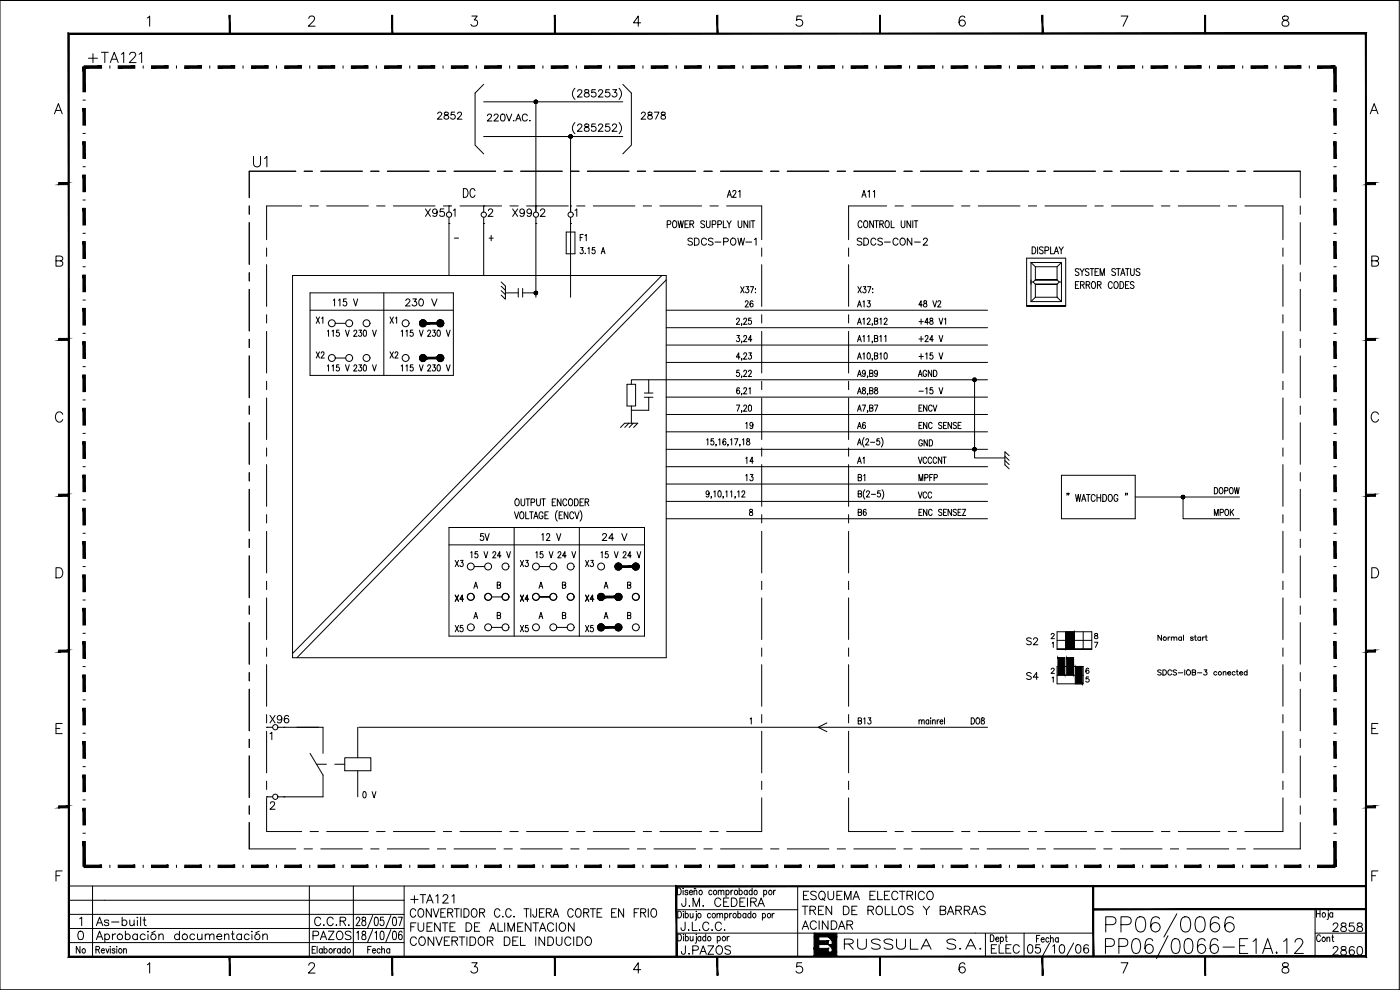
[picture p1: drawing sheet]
<svg xmlns="http://www.w3.org/2000/svg" width="420mm" height="297mm" viewBox="0 0 420 297" stroke-linecap="round" stroke-linejoin="round" font-family="sans-serif">
<defs><g id="words">
<text font-size="11" x="330.6" y="282.2">PP06/0066</text>
<g font-size="6.6">
<text x="25.4" y="20.1">+TA121</text>
<text x="252.2" y="286.1">RUSSULA S.A.</text>
</g>
<g font-size="6.2">
<text x="74.8" y="51.2">U1</text>
<text x="122.1" y="272.3">+TA121</text>
<text x="239.9" y="271.3">ESQUEMA ELECTRICO</text>
<text x="122.1" y="280.8">FUENTE DE ALIMENTACION</text>
<text x="398.6" y="280.8">2858</text>
<text x="92.8" y="283.3">PAZOS</text>
<text x="122.1" y="285">CONVERTIDOR DEL INDUCIDO</text>
</g>
<g font-size="5.7">
<text x="137.9" y="60.3">DC</text>
<text x="126.3" y="66.3">X95</text>
<text x="152.8" y="66.3">X99</text>
<text x="203.2" y="273">J.M. CEDEIRA</text>
<text x="239.5" y="275.5">TREN DE ROLLOS Y BARRAS</text>
<text x="27.5" y="279">As-built</text>
<text x="93.1" y="279">C.C.R.</text>
<text x="239.5" y="280.1">ACINDAR</text>
<text x="203.2" y="287.5">J.PAZOS</text>
<text x="296.3" y="287.2">ELEC</text>
<text x="398.6" y="287.9">2860</text>
</g>
<g font-size="5.3">
<text x="130.2" y="37">2852</text>
<text x="191.2" y="37">2878</text>
<text x="217" y="60.3">A21</text>
<text x="257.5" y="60.3">A11</text>
<text x="205.3" y="74.8">SDCS-POW-1</text>
<text x="256.1" y="74.8">SDCS-CON-2</text>
<text x="98.8" y="93.1">115 V</text>
<text x="120.6" y="93.1">230 V</text>
<text x="222.2" y="93.5">26</text>
<text x="256.1" y="93.5">A13</text>
<text x="274.5" y="114.3">AGND</text>
<text x="274.5" y="135.1">GND</text>
<text x="222.6" y="140.4">14</text>
<text x="256.1" y="140.4">A1</text>
<text x="142.9" y="163.3">5V</text>
<text x="161.2" y="163.3">12 V</text>
<text x="179.6" y="163.3">24 V</text>
<text x="135.5" y="190.9">X5</text>
<text x="154.9" y="190.9">X5</text>
<text x="174.6" y="190.9">X5</text>
<text x="306.9" y="194.7">S2</text>
<text x="306.9" y="205">S4</text>
<text x="79.7" y="218">X96</text>
<text x="21.5" y="287.2">No</text>
</g>
<g font-size="4.9">
<text x="145" y="37.4">220V.AC.</text>
<text x="172.9" y="73.4">F1</text>
<text x="93.8" y="98.1">X1</text>
<text x="115.7" y="98.1">X1</text>
<text x="274.5" y="103.7">+24 V</text>
<text x="93.8" y="108.7">X2</text>
<text x="97" y="112.5">115 V</text>
<text x="104.8" y="112.5">230 V</text>
<text x="115.7" y="108.7">X2</text>
<text x="119.2" y="112.5">115 V</text>
<text x="127" y="112.5">230 V</text>
<text x="274.5" y="109">+15 V</text>
<text x="274.5" y="119.2">-15 V</text>
<text x="274.5" y="124.5">ENCV</text>
<text x="222.6" y="129.8">19</text>
<text x="256.1" y="129.8">A6</text>
<text x="222.6" y="145.3">13</text>
<text x="260.3" y="145.3" transform="rotate(-90 260.3 145.3)">B1</text>
<text x="274.5" y="145.3">MPFP</text>
<text x="363.4" y="149.2">DOPOW</text>
<text x="256.5" y="155.9">B6</text>
<text x="274.5" y="150.6">VCC</text>
<text x="363.4" y="155.9">MPOK</text>
<text x="135.5" y="171.1">X3</text>
<text x="140.1" y="168.6">15 V</text>
<text x="146.8" y="168.6">24 V</text>
<text x="154.9" y="171.1">X3</text>
<text x="159.5" y="168.6">15 V</text>
<text x="166.2" y="168.6">24 V</text>
<text x="174.6" y="171.1">X3</text>
<text x="179.2" y="168.6">15 V</text>
<text x="185.6" y="168.6">24 V</text>
<text x="135.5" y="181.7">X4</text>
<text x="154.9" y="181.7">X4</text>
<text x="174.6" y="181.7">X4</text>
<text x="256.5" y="218.4">B13</text>
<text x="290.3" y="218.4">DO8</text>
<text x="107.6" y="240.6">0 V</text>
<text x="394.1" y="283.6">Cont</text>
</g>
<text font-size="2.6" x="135.1" y="72.7">-</text>
</g></defs>
<!-- layer: 35 -->
<g fill="none" stroke="#000" stroke-width=".3">
<path d="M134.7 67v15.7M145.2 67v15.7M160.8 67v22.2M169.9 69.6h2.7v6.5h-2.7zM171.2 67v22.2M309.4 78.8l1.3 1.2v4l-.7 .6M309.4 78.8h9.2M309.4 78.8v11.7M318.6 78.8l-1.4 1.2v4M318.6 78.8v11.7M87.8 82.7h112.1v114.6h-112.1zM100.6 97h3.1"/>
<path d="M128 97h3.1M150.4 84.6l1.3 1.2v4l-1.3-1.3M150.4 85.9l1.3 1.2M150.4 87.2l1.3 1.2M151.6 87.9h3.9M155.5 86.6v2.5M156.8 87.9h4M156.8 86.6v2.5M198.6 82.7l-110.8 113.4M199.9 93.1h96.5M199.9 98.3h96.5M199.9 84l-110.8 113.3"/>
<path d="M308.1 91.8h11.7h-11.7M308.1 91.8v-14.3h11.7v14.3M309.4 84.6h.6l.7 .7v3.9M309.4 90.5h9.2M310.7 80h6.5M310.7 89.2h6.5M310.7 89.2l-1.3 1.3M317.2 85.3h-6.5h6.5M317.2 84h-6.5h6.5M317.2 84l.7 .6M317.2 89.2l1.4 1.3M318.5 84.6h-.6l-.7 .7v3.9"/>
<path d="M188.2 115.3h2.6v6.5h-2.6zM193.4 119.2h2.6M193.4 117.9h2.6M194.7 119.2v3.9h-5.2M194.7 114v3.9M199.9 103.5h96.5M199.9 108.7h96.5M199.9 119.2h96.5M292.5 113.9v23.5h9.1M296.4 113.9h-106.9v1.4M186.2 128.3l1.3-1.3h3.9l-1.2 1.3M188.7 127l-1.2 1.3"/>
<path d="M189.5 121.8v5.2M190 127l-1.2 1.3M199.9 124.4h96.5M199.9 129.6h96.5M199.9 134.8h96.5M301.6 138.2l1.3 1.2M301.6 136.9l1.3 1.2M302.9 136.7l-1.3-1.2v4l1.3 1.2M199.9 140h96.5M199.9 145.2h96.5M199.9 150.4h96.5M199.9 155.6h96.5"/>
<path d="M318.6 142.6h22.1v13h-22.1zM340.7 149.1h31.3M355 149.1v6.5h17M147.5 179.1h3.2M165 179.1h-3.2h3.2M184.5 179.1h-3.1h3.1M147.5 188.2h3.2M167.1 188.2h3.1M181.4 188.2h3.1M85.2 218.2h11.7v7.8M107.4 218.2v9.2M107.7 218.2h188.7"/>
<path d="M248.2 216.9l-2.7 1.3 2.7 1.3M93 226l3.9 6.6v6.5h-11.7M103.5 227.4h7.8v3.9h-7.8zM107.4 231.3v7.8"/>
<circle cx="99.6" cy="97" r="1.04"/>
<circle cx="104.8" cy="97" r="1.04"/>
<circle cx="110" cy="97" r="1.04"/>
<circle cx="121.7" cy="97" r="1.04"/>
<circle cx="126.9" cy="97" r="1.04"/>
<circle cx="132.1" cy="97" r="1.04"/>
<circle cx="99.6" cy="107.4" r="1.04"/>
<circle cx="104.8" cy="107.4" r="1.04"/>
<circle cx="110" cy="107.4" r="1.04"/>
<circle cx="121.7" cy="107.4" r="1.04"/>
<circle cx="126.9" cy="107.4" r="1.04"/>
<circle cx="132.1" cy="107.4" r="1.04"/>
<circle cx="141.3" cy="179.1" r="1.04"/>
<circle cx="141.3" cy="170" r="1.04"/>
<circle cx="146.5" cy="170" r="1.04"/>
<circle cx="146.5" cy="179.1" r="1.04"/>
<circle cx="151.7" cy="179.1" r="1.04"/>
<circle cx="151.7" cy="170" r="1.04"/>
<circle cx="160.8" cy="179.1" r="1.04"/>
<circle cx="160.8" cy="170" r="1.04"/>
<circle cx="166.1" cy="179.1" r="1.04"/>
<circle cx="166.1" cy="170" r="1.04"/>
<circle cx="171.3" cy="179.1" r="1.04"/>
<circle cx="171.3" cy="170" r="1.04"/>
<circle cx="180.4" cy="179.1" r="1.04"/>
<circle cx="180.4" cy="170" r="1.04"/>
<circle cx="185.6" cy="179.1" r="1.04"/>
<circle cx="185.6" cy="170" r="1.04"/>
<circle cx="190.8" cy="179.1" r="1.04"/>
<circle cx="190.8" cy="170" r="1.04"/>
<circle cx="141.3" cy="188.2" r="1.04"/>
<circle cx="146.5" cy="188.2" r="1.04"/>
<circle cx="151.7" cy="188.2" r="1.04"/>
<circle cx="160.8" cy="188.2" r="1.04"/>
<circle cx="166.1" cy="188.2" r="1.04"/>
<circle cx="171.3" cy="188.2" r="1.04"/>
<circle cx="180.4" cy="188.2" r="1.04"/>
<circle cx="185.6" cy="188.2" r="1.04"/>
<circle cx="190.8" cy="188.2" r="1.04"/>
</g>
<!-- layer: 25PK -->
<g fill="none" stroke="#000" stroke-width=".3">
<path d="M88.8 51.4h-14v7.9M91.3 51.4h2.5M96.3 51.4h12.5M111.3 51.4h2.4M116.2 51.4h12.6M131.3 51.4h2.5M136.3 51.4h12.5M151.3 51.4h2.5M156.3 51.4h12.4M171.3 51.4h2.5M176.3 51.4h12.5M191.3 51.4h2.5"/>
<path d="M196.3 51.4h12.4M211.2 51.4h2.5M216.2 51.4h12.6M231.3 51.4h2.5M236.3 51.4h12.5M251.2 51.4h2.5M256.2 51.4h12.6M271.3 51.4h2.5M276.3 51.4h12.5M291.3 51.4h2.5M296.2 51.4h12.5M311.3 51.4h2.5"/>
<path d="M316.3 51.4h12.5M331.3 51.4h2.5M336.3 51.4h12.4M351.2 51.4h2.5M356.2 51.4h12.6M371.3 51.4h2.5M376.3 51.4h13.9v7.9M74.8 61.8v2.5M74.8 66.8v12.5M80 74.4v2.5M80 79.4v12.5M90.6 61.8h-10.6v10.1"/>
<path d="M93 61.8h2.5M98 61.8h12.5M113 61.8h2.6M118.1 61.8h12.5M138 61.8h12.5M158 61.8h12.6M173.1 61.8h2.5M178.1 61.8h12.4M193 61.8h2.5M198 61.8h12.6M213.1 61.8h2.5M218.1 61.8h10.5v10.1"/>
<path d="M228.6 74.4v2.5M228.6 79.4v12.5M254.7 74.4v2.5M254.7 79.4v12.5M266.1 61.8h-11.4v10.1M268.6 61.8h2.5M273.6 61.8h12.5M288.6 61.8h2.5M293.6 61.8h12.5M308.6 61.8h2.5M313.6 61.8h12.5M328.6 61.8h2.5"/>
<path d="M333.6 61.8h12.5M348.6 61.8h2.5M353.6 61.8h12.5M368.6 61.8h2.5M373.6 61.8h11.4v10.1M385 74.4v2.5M385 79.4v12.5M390.2 61.8v2.5M390.2 66.8v12.5M74.8 81.8v2.5M74.8 86.8v12.5M80 94.4v2.5"/>
<path d="M80 99.4v12.5M228.6 94.4v2.5M228.6 99.4v12.5M254.7 94.4v2.5M254.7 99.4v12.5M385 94.4v2.5M385 99.4v12.5M390.2 81.8v2.5M390.2 86.8v12.5M74.8 101.8v2.5M74.8 106.8v12.5M80 114.4v2.5"/>
<path d="M80 119.4v12.5M228.6 114.4v2.5M228.6 119.4v12.5M254.7 114.4v2.5M254.7 119.4v12.5M385 114.4v2.5M385 119.4v12.5M390.2 101.8v2.5M390.2 106.8v12.5M74.8 121.8v2.5M74.8 126.8v12.5M80 134.4v2.5"/>
<path d="M80 139.4v12.5M228.6 139.4v12.5M254.7 139.4v12.5M385 134.4v2.5M385 139.4v12.5M390.2 121.8v2.5M390.2 126.8v12.5M74.8 141.8v2.5M74.8 146.8v12.5M80 154.4v2.5M80 159.4v12.5M228.6 154.4v2.5"/>
<path d="M228.6 159.4v12.5M254.7 154.4v2.5M254.7 159.4v12.5M385 154.4v2.5M385 159.4v12.5M390.2 141.8v2.5M390.2 146.8v12.5M74.8 161.8v2.5M74.8 166.8v12.5M80 174.4v2.5M80 179.4v12.5M228.6 174.4v2.5"/>
<path d="M228.6 179.4v12.5M254.7 174.4v2.5M254.7 179.4v12.5M385 174.4v2.5M385 179.4v12.5M390.2 161.8v2.5M390.2 166.8v12.5M74.8 181.8v2.5M74.8 186.8v12.5M80 194.4v2.5M80 199.4v12.5M228.6 194.4v2.5"/>
<path d="M228.6 199.4v12.5M254.7 194.4v2.5M254.7 199.4v12.5M385 194.4v2.5M385 199.4v12.5M390.2 181.8v2.5M390.2 186.8v12.5M74.8 201.8v2.5M74.8 206.8v12.5M80 219.4v12.5M228.6 214.4v2.5M228.6 219.4v12.5"/>
<path d="M254.7 214.4v2.5M254.7 219.4v12.5M385 214.4v2.5M385 219.4v12.5M390.2 201.8v2.5M390.2 206.8v12.5M74.8 221.8v2.5M74.8 226.8v12.5M80 234.4v2.5M80 239.4v10.1h10.6M228.6 234.4v2.5M228.6 239.4v10.1h-10.5"/>
<path d="M254.7 239.4v10.1h11.4M254.7 234.4v2.5M385 239.4v10.1h-11.4M385 234.4v2.5M390.2 221.8v2.5M390.2 226.8v12.5M74.8 246.8v7.9h14M74.8 241.8v2.5M91.3 254.7h2.5M93 249.5h2.5M96.3 254.7h12.5M98 249.5h12.5"/>
<path d="M111.3 254.7h2.4M113 249.5h2.6M116.2 254.7h12.6M118.1 249.5h12.5M131.3 254.7h2.5M133.1 249.5h2.5M136.3 254.7h12.5M138 249.5h12.5M151.3 254.7h2.5M153 249.5h2.5M156.3 254.7h12.4M158 249.5h12.6"/>
<path d="M171.3 254.7h2.5M173.1 249.5h2.5M176.3 254.7h12.5M178.1 249.5h12.4M191.3 254.7h2.5M193 249.5h2.5M196.3 254.7h12.4M198 249.5h12.6M211.2 254.7h2.5M213.1 249.5h2.5M216.2 254.7h12.6M231.3 254.7h2.5"/>
<path d="M236.3 254.7h12.5M251.2 254.7h2.5M256.2 254.7h12.6M268.6 249.5h2.5M271.3 254.7h2.5M273.6 249.5h12.5M276.3 254.7h12.5M288.6 249.5h2.5M291.3 254.7h2.5M293.6 249.5h12.5M296.2 254.7h12.5M308.6 249.5h2.5"/>
<path d="M311.3 254.7h2.5M313.6 249.5h12.5M316.3 254.7h12.5M328.6 249.5h2.5M331.3 254.7h2.5M333.6 249.5h12.5M336.3 254.7h12.4M348.6 249.5h2.5M351.2 254.7h2.5M353.6 249.5h12.5M356.2 254.7h12.6M368.6 249.5h2.5"/>
<path d="M371.3 254.7h2.5M390.2 246.8v7.9h-13.9M390.2 241.8v2.5"/>
</g>
<!-- layer: 2 -->
<g fill="#000" stroke="#000" stroke-width=".3">
<path d="M126.9 97h1.1l-.1 .4zM132.1 97h1.1l-.1 .4zM180.4 179.1h1l-.1 .4zM185.6 179.1h1v.4zM185.6 170h1v.4zM190.8 170h1.1l-.1 .4zM180.4 188.2h1l-.1 .4zM185.6 188.2h1v.4zM248.6 283.4h1.1v1.2zM248.6 281.1h1.1v1.2z"/>
<path d="M45.5 19.8v.7l5-.7zM45.5 20.5l5-.7v.7z"/>
<path d="M55.5 19.8v.7l5-.7zM55.5 20.5l5-.7v.7z"/>
<path d="M65.4 19.8v.7l5-.7zM65.4 20.5l5-.7v.7z"/>
<path d="M75.5 19.8v.7l5-.7zM75.5 20.5l5-.7v.7z"/>
<path d="M85.5 19.8v.7l5-.7zM85.5 20.5l5-.7v.7z"/>
<path d="M95.5 19.8v.7l5-.7zM95.5 20.5l5-.7v.7z"/>
<path d="M105.5 19.8v.7l4.9-.7zM105.5 20.5l4.9-.7v.7z"/>
<path d="M115.4 19.8v.7l5-.7zM115.4 20.5l5-.7v.7z"/>
<path d="M125.5 19.8v.7l5-.7zM125.5 20.5l5-.7v.7z"/>
<path d="M135.5 19.8v.7l5-.7zM135.5 20.5l5-.7v.7z"/>
<path d="M145.5 19.8v.7l5-.7zM145.5 20.5l5-.7v.7z"/>
<path d="M155.4 19.8v.7l5-.7zM155.4 20.5l5-.7v.7z"/>
<path d="M165.4 19.8v.7l5.1-.7zM165.4 20.5l5.1-.7v.7z"/>
<path d="M175.5 19.8v.7l5-.7zM175.5 20.5l5-.7v.7z"/>
<path d="M185.5 19.8v.7l5-.7zM185.5 20.5l5-.7v.7z"/>
<path d="M195.5 19.8v.7l4.9-.7zM195.5 20.5l4.9-.7v.7z"/>
<path d="M205.4 19.8v.7l5-.7zM205.4 20.5l5-.7v.7z"/>
<path d="M215.5 19.8v.7l5-.7zM215.5 20.5l5-.7v.7z"/>
<path d="M225.5 19.8v.7l5-.7zM225.5 20.5l5-.7v.7z"/>
<path d="M235.5 19.8v.7l5-.7zM235.5 20.5l5-.7v.7z"/>
<path d="M245.4 19.8v.7l5-.7zM245.4 20.5l5-.7v.7z"/>
<path d="M255.4 19.8v.7l5-.7zM255.4 20.5l5-.7v.7z"/>
<path d="M265.5 19.8v.7l5-.7zM265.5 20.5l5-.7v.7z"/>
<path d="M275.5 19.8v.7l5-.7zM275.5 20.5l5-.7v.7z"/>
<path d="M285.5 19.8v.7l4.9-.7zM285.5 20.5l4.9-.7v.7z"/>
<path d="M295.4 19.8v.7l5-.7zM295.4 20.5l5-.7v.7z"/>
<path d="M305.4 19.8v.7l5.1-.7zM305.4 20.5l5.1-.7v.7z"/>
<path d="M315.5 19.8v.7l5-.7zM315.5 20.5l5-.7v.7z"/>
<path d="M325.5 19.8v.7l5-.7zM325.5 20.5l5-.7v.7z"/>
<path d="M335.4 19.8v.7l5-.7zM335.4 20.5l5-.7v.7z"/>
<path d="M345.4 19.8v.7l5-.7zM345.4 20.5l5-.7v.7z"/>
<path d="M355.5 19.8v.7l5-.7zM355.5 20.5l5-.7v.7z"/>
<path d="M365.5 19.8v.7l5-.7zM365.5 20.5l5-.7v.7z"/>
<path d="M375.5 19.8v.7l4.9-.7zM375.5 20.5l4.9-.7v.7z"/>
<path d="M385.4 19.8v.7l5-.7zM385.4 20.5l5-.7v.7z"/>
<path d="M395.4 19.8v.7l5.2-.7zM395.4 20.5l5.2-.7v.7z"/>
<path d="M24.9 32.5v5h.7zM24.9 32.5h.7v5z"/>
<path d="M24.9 20.1v7.4h.7zM24.9 20.1h.7v7.4z"/>
<path d="M160.3 30.6l.1 .2 .4-.2zM160.4 30.8l.4-.2-.2 .4zM160.8 30.6l-.2 .4 .2 .1z"/>
<path d="M160.6 30.1l.2 .5v-.6zM160.4 30.3l.2-.2 .2 .5zM160.4 30.3l-.1 .3h.5z"/>
<path d="M160.8 30.6v.5l.3-.1zM160.8 30.6l.4 .2-.1 .2zM160.8 30.6l.4 .2 .1-.2z"/>
<path d="M160.8 30.6h.5l-.1-.3zM161.1 30.1l.1 .2-.4 .3zM160.8 30v.6l.3-.5z"/>
<path d="M400.3 20.1l.7 7.4v-7.4zM400.3 20.1l.7 7.4h-.7z"/>
<path d="M400.3 32.5l.7 5v-5zM400.3 32.5l.7 5h-.7z"/>
<path d="M24.9 52.5v5h.7zM24.9 52.5h.7v5z"/>
<path d="M24.9 42.5v5h.7zM24.9 42.5h.7v5z"/>
<path d="M170.7 41l.1 .2 .4-.2zM170.8 41.2l.4-.2-.2 .4zM171.2 41l-.2 .4 .2 .1z"/>
<path d="M171 40.5l.2 .5v-.5zM171 40.5l.2 .5-.4-.3zM170.8 40.7l-.1 .3h.5z"/>
<path d="M171.2 41v.5l.3-.1zM171.2 41l.5 .2-.2 .2zM171.2 41l.5 .2v-.2z"/>
<path d="M171.2 41h.5v-.3zM171.5 40.5l.2 .2-.5 .3zM171.2 40.5v.5l.3-.5z"/>
<path d="M400.3 42.5l.7 5v-5zM400.3 42.5l.7 5h-.7z"/>
<path d="M400.3 52.5l.7 5v-5zM400.3 52.5l.7 5h-.7z"/>
<path d="M24.9 72.5v5h.7zM24.9 72.5h.7v5z"/>
<path d="M24.9 62.5v5h.7zM24.9 62.5h.7v5z"/>
<path d="M400.3 62.5l.7 5v-5zM400.3 62.5l.7 5h-.7z"/>
<path d="M400.3 72.5l.7 5v-5zM400.3 72.5l.7 5h-.7z"/>
<path d="M24.9 92.5v5h.7zM24.9 92.5h.7v5z"/>
<path d="M24.9 82.5v5h.7zM24.9 82.5h.7v5z"/>
<path d="M125.9 97.4l.3 .3 .7-.7zM126.2 97.7l.7-.7-.4 1zM126.9 97l-.4 1h.4z"/>
<path d="M126.2 96.3l-.3 .3 1 .4zM125.9 96.6l1 .4h-1zM125.9 97v.4l1-.4z"/>
<path d="M126.9 97v1h.4zM126.9 97l.8 .7-.4 .3zM126.9 97l.8 .7 .2-.3z"/>
<path d="M126.9 96v1l.4-1zM126.5 96h.4v1zM126.2 96.3l.7 .7-.4-1z"/>
<path d="M127.9 96.8v.5l3.3-.5zM127.9 97.3l3.3-.5v.5z"/>
<path d="M126.9 97h1.1l-.1-.4zM126.9 97l.8-.7 .2 .3zM127.3 96l-.4 1 .8-.7z"/>
<path d="M131.2 97.4l.2 .3 .7-.7zM132.1 97l-.4 1-.3-.3zM132.1 97l-.4 1h.4z"/>
<path d="M131.4 96.3l-.2 .3 .9 .4zM131.2 96.6l.9 .4h-1zM131.1 97l.1 .4 .9-.4z"/>
<path d="M132.1 97v1h.4zM132.1 97l.8 .7-.4 .3zM132.1 97l.8 .7 .2-.3z"/>
<path d="M132.1 96v1l.4-1zM131.7 96h.4v1zM131.4 96.3l.7 .7-.4-1z"/>
<path d="M132.1 97h1.1l-.1-.4zM132.1 97l.8-.7 .2 .3zM132.5 96l-.4 1 .8-.7z"/>
<path d="M400.3 82.5l.7 5v-5zM400.3 82.5l.7 5h-.7z"/>
<path d="M400.3 92.5l.7 5v-5zM400.3 92.5l.7 5h-.7z"/>
<path d="M24.9 112.5v5h.7zM24.9 112.5h.7v5z"/>
<path d="M24.9 102.5v5h.7zM24.9 102.5h.7v5z"/>
<path d="M126.2 106.7l-.3 .3 1 .4zM125.9 107l1 .4h-1zM125.9 107.4v.4l1-.4z"/>
<path d="M126.9 106.4v1l.4-.9zM126.5 106.5l.4-.1v1zM126.2 106.7l.7 .7-.4-.9z"/>
<path d="M126.9 107.4h1.1l-.1-.4zM126.9 107.4l.8-.7 .2 .3zM127.3 106.5l-.4 .9 .8-.7z"/>
<path d="M131.4 106.7l-.2 .3 .9 .4zM131.2 107l.9 .4h-1zM131.1 107.4l.1 .4 .9-.4z"/>
<path d="M132.1 106.4v1l.4-.9zM131.7 106.5l.4-.1v1zM131.4 106.7l.7 .7-.4-.9z"/>
<path d="M132.1 107.4h1.1l-.1-.4zM132.1 107.4l.8-.7 .2 .3zM132.5 106.5l-.4 .9 .8-.7z"/>
<path d="M400.3 102.5l.7 5v-5zM400.3 102.5l.7 5h-.7z"/>
<path d="M400.3 112.5l.7 5v-5zM400.3 112.5l.7 5h-.7z"/>
<path d="M24.9 132.5v5h.7zM24.9 132.5h.7v5z"/>
<path d="M24.9 122.5v5h.7zM24.9 122.5h.7v5z"/>
<path d="M400.3 122.5l.7 5v-5zM400.3 122.5l.7 5h-.7z"/>
<path d="M400.3 132.5l.7 5v-5zM400.3 132.5l.7 5h-.7z"/>
<path d="M24.9 152.5v5h.7zM24.9 152.5h.7v5z"/>
<path d="M24.9 142.5v5h.7zM24.9 142.5h.7v5z"/>
<path d="M400.3 142.5l.7 5v-5zM400.3 142.5l.7 5h-.7z"/>
<path d="M400.3 152.5l.7 5v-5zM400.3 152.5l.7 5h-.7z"/>
<path d="M24.9 172.5v5h.7zM24.9 172.5h.7v5z"/>
<path d="M24.9 162.5v5h.7zM24.9 162.5h.7v5z"/>
<path d="M181.4 178.8v.6l3.3-.6zM181.4 179.4l3.3-.6v.6z"/>
<path d="M180.4 179.1h1l-.1-.4zM180.4 179.1l.7-.7 .2 .3zM180.8 178.2l-.4 .9 .7-.7z"/>
<path d="M184.6 179.5l.2 .4 .8-.8zM184.8 179.9l.8-.8-.4 1zM185.6 179.1l-.4 1 .4 .1z"/>
<path d="M184.6 170.4l.2 .3 .8-.7zM184.8 170.7l.8-.7-.4 1zM185.6 170l-.4 1 .4 .1z"/>
<path d="M184.8 178.4l-.2 .3 1 .4zM184.6 178.7l1 .4h-1.1zM184.5 179.1l.1 .4 1-.4z"/>
<path d="M184.8 169.3l-.2 .3 1 .4zM184.6 169.6l1 .4h-1.1zM184.5 170l.1 .4 1-.4z"/>
<path d="M185.6 170v1.1l.4-.1zM185.6 170l.7 .7-.3 .3zM185.6 170l.7 .7 .3-.3z"/>
<path d="M185.6 178.1v1l.4-.9zM185.2 178.2l.4-.1v1zM184.8 178.4l.8 .7-.4-.9z"/>
<path d="M185.6 179.1h1v-.4zM185.6 179.1l.7-.7 .3 .3zM186 178.2l-.4 .9 .7-.7z"/>
<path d="M189.8 170.4l.3 .3 .7-.7zM190.1 170.7l.7-.7-.4 1zM190.8 170l-.4 1 .4 .1z"/>
<path d="M190.1 169.3l-.3 .3 1 .4zM189.8 169.6l1 .4h-1.1zM189.7 170l.1 .4 1-.4z"/>
<path d="M190.8 170v1.1l.4-.1zM190.8 170l.7 .7-.3 .3zM190.8 170l.7 .7 .3-.3z"/>
<path d="M400.3 162.5l.7 5v-5zM400.3 162.5l.7 5h-.7z"/>
<path d="M400.3 172.5l.7 5v-5zM400.3 172.5l.7 5h-.7z"/>
<path d="M24.9 192.5v5h.7zM24.9 192.5h.7v5z"/>
<path d="M24.9 182.5v5h.7zM24.9 182.5h.7v5z"/>
<path d="M180.4 188.2v1.1l.4-.1zM180.4 188.2l.7 .8-.3 .2zM180.4 188.2l.7 .8 .2-.4z"/>
<path d="M180.4 179.1v1.1l.4-.1zM180.4 179.1l.7 .8-.3 .2zM180.4 179.1l.7 .8 .2-.4z"/>
<path d="M180.4 187.2v1l.4-.9zM180 187.3l.4-.1v1zM179.6 187.5l.8 .7-.4-.9z"/>
<path d="M181.4 188v.5l3.3-.5zM181.4 188.5l3.3-.5v.5z"/>
<path d="M180.4 188.2h1l-.1-.3zM180.4 188.2l.7-.7 .2 .4zM180.8 187.3l-.4 .9 .7-.7z"/>
<path d="M184.6 188.6l.2 .4 .8-.8zM184.8 189l.8-.8-.4 1zM185.6 188.2l-.4 1 .4 .1z"/>
<path d="M184.8 187.5l-.2 .4 1 .3zM184.6 187.9l1 .3h-1.1zM184.5 188.2l.1 .4 1-.4z"/>
<path d="M185.6 188.2v1.1l.4-.1zM185.6 188.2l.7 .8-.3 .2zM185.6 188.2l.7 .8 .3-.4z"/>
<path d="M185.6 179.1v1.1l.4-.1zM185.6 179.1l.7 .8-.3 .2zM185.6 179.1l.7 .8 .3-.4z"/>
<path d="M185.6 187.2v1l.4-.9zM185.2 187.3l.4-.1v1zM184.8 187.5l.8 .7-.4-.9z"/>
<path d="M185.6 188.2h1v-.3zM186.3 187.5l.3 .4-1 .3zM186 187.3l-.4 .9 .7-.7z"/>
<path d="M319.8 189.6h2.7l-2.7 5.2zM322.5 189.6l-2.7 5.2h2.7z"/>
<path d="M400.3 182.5l.7 5v-5zM400.3 182.5l.7 5h-.7z"/>
<path d="M400.3 192.5l.7 5v-5zM400.3 192.5l.7 5h-.7z"/>
<path d="M24.9 212.5v5h.7zM24.9 212.5h.7v5z"/>
<path d="M24.9 202.5v5h.7zM24.9 202.5h.7v5z"/>
<path d="M317.5 197.3v5.3h2.1zM317.5 197.3h2.1v5.3z"/>
<path d="M320.1 197.3v5.3h2.1zM320.1 197.3h2.1v5.3z"/>
<path d="M322.7 200v5.2h2.1zM322.7 200h2.1v5.2z"/>
<path d="M400.3 202.5l.7 5v-5zM400.3 202.5l.7 5h-.7z"/>
<path d="M400.3 212.5l.7 5v-5zM400.3 212.5l.7 5h-.7z"/>
<path d="M24.9 232.5v5h.7zM24.9 232.5h.7v5z"/>
<path d="M24.9 222.5v5h.7zM24.9 222.5h.7v5z"/>
<path d="M400.3 222.5l.7 5v-5zM400.3 222.5l.7 5h-.7z"/>
<path d="M400.3 232.5l.7 5v-5zM400.3 232.5l.7 5h-.7z"/>
<path d="M24.9 252.5v7.4h.7zM24.9 252.5h.7v7.4z"/>
<path d="M24.9 242.5v5h.7zM24.9 242.5h.7v5z"/>
<path d="M400.3 242.5l.7 5v-5zM400.3 242.5l.7 5h-.7z"/>
<path d="M400.3 252.5l.7 7.4v-7.4zM400.3 252.5l.7 7.4h-.7z"/>
<path d="M25.3 260.3h5.2v-.7zM25.3 259.6h5.2l-5.2 .7z"/>
<path d="M35.5 260.3h5v-.7zM35.5 259.6h5l-5 .7z"/>
<path d="M45.5 260.3h5v-.7zM45.5 259.6h5l-5 .7z"/>
<path d="M55.5 260.3h5v-.7zM55.5 259.6h5l-5 .7z"/>
<path d="M65.4 260.3h5v-.7zM65.4 259.6h5l-5 .7z"/>
<path d="M75.5 260.3h5v-.7zM75.5 259.6h5l-5 .7z"/>
<path d="M85.5 260.3h5v-.7zM85.5 259.6h5l-5 .7z"/>
<path d="M95.5 260.3h5v-.7zM95.5 259.6h5l-5 .7z"/>
<path d="M105.5 260.3h4.9v-.7zM105.5 259.6h4.9l-4.9 .7z"/>
<path d="M115.4 260.3h5v-.7zM115.4 259.6h5l-5 .7z"/>
<path d="M125.5 260.3h5v-.7zM125.5 259.6h5l-5 .7z"/>
<path d="M135.5 260.3h5v-.7zM135.5 259.6h5l-5 .7z"/>
<path d="M145.5 260.3h5v-.7zM145.5 259.6h5l-5 .7z"/>
<path d="M155.4 260.3h5v-.7zM155.4 259.6h5l-5 .7z"/>
<path d="M165.4 260.3h5.1v-.7zM165.4 259.6h5.1l-5.1 .7z"/>
<path d="M175.5 260.3h5v-.7zM175.5 259.6h5l-5 .7z"/>
<path d="M185.5 260.3h5v-.7zM185.5 259.6h5l-5 .7z"/>
<path d="M195.5 260.3h4.9v-.7zM195.5 259.6h4.9l-4.9 .7z"/>
<path d="M205.4 260.3h5v-.7zM205.4 259.6h5l-5 .7z"/>
<path d="M215.5 260.3h5v-.7zM215.5 259.6h5l-5 .7z"/>
<path d="M225.5 260.3h5v-.7zM225.5 259.6h5l-5 .7z"/>
<path d="M235.5 260.3h5v-.7zM235.5 259.6h5l-5 .7z"/>
<path d="M245.4 260.3h5v-.7zM245.4 259.6h5l-5 .7z"/>
<path d="M255.4 260.3h5v-.7zM255.4 259.6h5l-5 .7z"/>
<path d="M265.5 260.3h5v-.7zM265.5 259.6h5l-5 .7z"/>
<path d="M275.5 260.3h5v-.7zM275.5 259.6h5l-5 .7z"/>
<path d="M285.5 260.3h4.9v-.7zM285.5 259.6h4.9l-4.9 .7z"/>
<path d="M295.4 260.3h5v-.7zM295.4 259.6h5l-5 .7z"/>
<path d="M305.4 260.3h5.1v-.7zM305.4 259.6h5.1l-5.1 .7z"/>
<path d="M315.5 260.3h5v-.7zM315.5 259.6h5l-5 .7z"/>
<path d="M325.5 260.3h5v-.7zM325.5 259.6h5l-5 .7z"/>
<path d="M335.4 260.3h5v-.7zM335.4 259.6h5l-5 .7z"/>
<path d="M345.4 260.3h5v-.7zM345.4 259.6h5l-5 .7z"/>
<path d="M355.5 260.3h5v-.7zM355.5 259.6h5l-5 .7z"/>
<path d="M365.5 260.3h5v-.7zM365.5 259.6h5l-5 .7z"/>
<path d="M375.5 260.3h4.9v-.7zM375.5 259.6h4.9l-4.9 .7z"/>
<path d="M385.4 260.3h5v-.7zM385.4 259.6h5l-5 .7z"/>
<path d="M395.4 260.3h5.2v-.7zM395.4 259.6h5.2l-5.2 .7z"/>
<path d="M245.7 281.1l-1.4 3.5h1.4zM244.3 281.1h1.4l-1.4 3.5z"/>
<path d="M245.7 282.3v1.1l2.9-1.1zM245.7 283.4l2.9-1.1v1.1z"/>
<path d="M244.3 286.8l4.3-2.2v2.2zM244.3 284.6v2.2l4.3-2.2z"/>
<path d="M249.7 281.1v4.6l1.4-4.6zM251.1 281.1v4.6h-1.4z"/>
<path d="M248.6 285.7l2.5 1.1v-1.1zM248.6 285.7l2.5 1.1h-2.5z"/>
</g>
<g fill="none" stroke="#000" stroke-width=".3">
<path d="M53 19.8v.7M62.9 19.8v.7M72.9 19.8v.7M83 19.8v.7M93 19.8v.7M103 19.8v.7M112.9 19.8v.7M123 19.8v.7M133 19.8v.7M143 19.8v.7M153 19.8v.7M162.9 19.8v.7"/>
<path d="M173 19.8v.7M183 19.8v.7M193 19.8v.7M202.9 19.8v.7M212.9 19.8v.7M223 19.8v.7M233 19.8v.7M243 19.8v.7M252.9 19.8v.7M263 19.8v.7M273 19.8v.7M283 19.8v.7"/>
<path d="M292.9 19.8v.7M302.9 19.8v.7M313 19.8v.7M323 19.8v.7M333 19.8v.7M342.9 19.8v.7M352.9 19.8v.7M363 19.8v.7M373 19.8v.7M382.9 19.8v.7M392.9 19.8v.7M400.6 19.8v.7"/>
<path d="M24.9 30h.7M145.2 25.3l-2.6 2.6v15.6l2.6 2.7M145.2 30.6h41.7M160.8 30.6v32.8M172.6 36.8a2.2 2.2 0 0 0 0 3.3M172.6 26.5a2.19 2.19 0 0 0 0 3.3M173.4 37.7l.4-.5 .7 .2v.6l-1.2 1.4h1.4M173.4 27.4l.2-.4 .6-.1 .3 .2 .1 .4-1.3 1.6h1.4M175.6 37.3v.6l.6 .2a.67 .67 0 0 1 .6 .8 .67 .67 0 0 1-.9 .5l-.4-.2a.81 .81 0 0 1 .1-.9 .81 .81 0 0 1 .8-.3l.3-.5a.77 .77 0 0 0-1.1-.2zM175.6 27v.6l.6 .2a.67 .67 0 0 1 .6 .9 .67 .67 0 0 1-.9 .4l-.4-.2a.8 .8 0 0 1 .1-.9 .8 .8 0 0 1 .8-.2l.3-.4-.1-.4zM178.7 37.2h-1.1l-.1 .9a.77 .77 0 0 1 1.2 0 .77 .77 0 0 1-.1 1.1 .77 .77 0 0 1-1.1-.2M178.7 26.9h-1.1l-.1 .9a.77 .77 0 0 1 1.2 0 .77 .77 0 0 1-.1 1.2 .77 .77 0 0 1-1.1-.3"/>
<path d="M179.6 37.7l.4-.5h.5l.4 .4-.3 .7-1.1 1.1h1.5M179.6 27.4l.2-.4 .7-.1 .4 .6-1.4 1.6h1.5M182.9 37.2h-1.1l-.1 .9a.78 .78 0 0 1 1.2 0 .78 .78 0 0 1-.2 1.2 .78 .78 0 0 1-1.1-.3M182.9 26.9h-1.1l-.1 .9a.78 .78 0 0 1 1.2 .1 .78 .78 0 0 1-.2 1.1 .78 .78 0 0 1-1.1-.3M183.8 37.7l.4-.5h.4l.4 .4-.3 .7-1 1.1h1.5M183.9 26.9h1.1l-.6 .9a.72 .72 0 0 1 .5 1.1 .72 .72 0 0 1-1.2-.2M185.8 36.8a2.29 2.29 0 0 1 0 3.3M185.8 26.5a2.28 2.28 0 0 1 0 3.3M186.9 25.3l2.6 2.6v15.6l-2.6 2.7M400.3 30h.7M24.9 40h.7M24.9 50h.7"/>
<path d="M145.2 41h41.7M171.2 41v22.7M400.3 40h.7M400.3 50h.7M24.9 60h.7M24.9 70h.7M145.2 61.8v1.9M145.2 65.2v1.8M171.2 65.2v1.8M400.3 60h.7M400.3 70h.7M24.9 80h.7"/>
<path d="M24.9 90h.7M400.3 80h.7M400.3 90h.7M24.9 100h.7M24.9 110h.7M400.3 100h.7M400.3 110h.7M24.9 120h.7M24.9 130h.7M400.3 120h.7M400.3 130h.7M24.9 140h.7"/>
<path d="M24.9 150h.7M400.3 140h.7M400.3 150h.7M24.9 160h.7M24.9 170h.7M400.3 160h.7M400.3 170h.7M24.9 180h.7M24.9 190h.7M315.5 190.4l.3-.3 .5 .1 .1 .3-1 1.1h1M315.8 193l.3-.3v1.6M317.2 200h7.9v5.2h-7.9z"/>
<path d="M317.2 194.8v-5.2h10.5v5.2M317.2 192.1h10.5M319.8 189.6v5.2M322.5 189.6v5.2M325.1 189.6v5.2M327.7 194.8h-10.5h10.5M328.5 192.7h1l-.7 1.6M328.6 190.1v.5a.66 .66 0 0 1 .7 .2 .66 .66 0 0 1 .1 .7h-.9v-.5l.9-.6v-.3zM348.6 190.6v1.5l-1.1-1.5v1.5M350.6 191.1v1M351.2 191.1l-.4 .1-.2 .3M351.5 191.4l.2-.2h.6v.9"/>
<path d="M351.5 191.1v1M352.3 191.4l.3-.2h.5l.1 .9M354.6 191.3a.5 .5 0 0 0-.7 0 .5 .5 0 0 0 0 .7 .5 .5 0 0 0 .7-.1M354.6 191.1v1M355.2 190.6v1.5M358.1 191.3l-.8-.1v.3l.6 .1 .2 .3-.3 .2-.5-.2M358.5 191.1h.5M358.7 190.6v1.2l.4 .3M360.3 191.3a.5 .5 0 0 0-.7 0 .5 .5 0 0 0 0 .7 .5 .5 0 0 0 .7-.1M360.3 191.1v1M360.9 191.1v1M361.5 191.1l-.4 .1-.2 .3"/>
<path d="M361.7 191.1h.5M361.9 190.6v1.2l.4 .3M400.3 180h.7M400.3 190h.7M24.9 200h.7M24.9 210h.7M24.9 220h.7M315.5 200.9l.3-.4 .5 .1 .1 .3-1 1.1h1M315.8 203.4l.3-.3v1.6M317.2 202.6h7.9M326.7 203.1h-.7l-.1 .7a.56 .56 0 0 1 .9 0 .56 .56 0 0 1-.2 .8 .56 .56 0 0 1-.8-.2M326.8 200.7l-.1-.1a.77 .77 0 0 0-.9 .5 .77 .77 0 0 0 .5 .9 .48 .48 0 0 0 .5-.4 .48 .48 0 0 0-.4-.5 .48 .48 0 0 0-.5 .4"/>
<path d="M348.5 201.2l-.4-.2-.7 .2 .2 .4 .8 .4 .1 .3-.4 .3-.7-.3M349 201h.5a.84 .84 0 0 1 .6 .8 .84 .84 0 0 1-.6 .8h-.5zM351.6 201.4a.59 .59 0 0 0-.6-.4 .59 .59 0 0 0-.5 .6v.4a.59 .59 0 0 0 .5 .6 .59 .59 0 0 0 .6-.4M353.1 201.2l-.4-.2-.7 .2 .2 .4 .8 .4 .1 .3-.4 .3-.7-.3M353.6 201.9h1.4M355.6 201v1.6M356.2 201.2l.2-.1a.71 .71 0 0 1 .9 .7 .71 .71 0 0 1-1.1 .5l-.1-.3zM357.8 201.7h.9l.1-.5-1-.2v1.6l1-.2v-.5l-.3-.2M359.4 201.9h1.3M361.4 201h.8l-.5 .6a.53 .53 0 0 1 .6 .5 .53 .53 0 0 1-.5 .5 .53 .53 0 0 1-.6-.3M365.2 201.7a.5 .5 0 0 0-.8 0 .5 .5 0 0 0 0 .7 .5 .5 0 0 0 .8-.1M367.1 201.8l.4-.3 .3 .1 .1 1"/>
<path d="M367.1 201.5v1.1M368.4 202h1a.5 .5 0 0 0-.8-.4 .5 .5 0 0 0 .1 .9l.4 .1 .3-.3M370.7 201.7a.5 .5 0 0 0-.8 0 .5 .5 0 0 0 0 .7 .5 .5 0 0 0 .8-.1M371.1 201.5h.5M371.3 201v1.3l.3 .3M372 202h.9a.48 .48 0 0 0-.7-.5 .48 .48 0 0 0-.1 .8l.3 .3 .5-.3M374.3 201.7a.5 .5 0 0 0-.8 0 .5 .5 0 0 0 0 .7 .5 .5 0 0 0 .8-.1M374.3 201v1.6M400.3 200h.7M400.3 210h.7M400.3 220h.7M24.9 230h.7"/>
<path d="M80 239.1h1.8M83.4 239.1h1.8M400.3 230h.7M24.9 240h.7M24.9 250h.7M25.3 259.6v.7M33 259.6v.7M43 259.6v.7M53 259.6v.7M62.9 259.6v.7M72.9 259.6v.7M83 259.6v.7"/>
<path d="M93 259.6v.7M103 259.6v.7M112.9 259.6v.7M123 259.6v.7M133 259.6v.7M143 259.6v.7M153 259.6v.7M162.9 259.6v.7M173 259.6v.7M183 259.6v.7M193 259.6v.7M202.9 259.6v.7"/>
<path d="M212.9 259.6v.7M223 259.6v.7M233 259.6v.7M243 259.6v.7M252.9 259.6v.7M263 259.6v.7M273 259.6v.7M283 259.6v.7M292.9 259.6v.7M302.9 259.6v.7M313 259.6v.7M323 259.6v.7"/>
<path d="M333 259.6v.7M342.9 259.6v.7M352.9 259.6v.7M363 259.6v.7M373 259.6v.7M382.9 259.6v.7M392.9 259.6v.7M400.3 240h.7M400.3 250h.7M400.3 259.9h.7M245.7 281.1v1.2M245.7 283.4v1.2"/>
<circle cx="145.2" cy="64.4" r=".78"/>
<circle cx="171.3" cy="64.4" r=".78"/>
<circle cx="349.6" cy="191.6" r=".51"/>
<circle cx="366.1" cy="202" r=".53"/>
<circle cx="82.6" cy="239.1" r=".78"/>
</g>
<!-- layer: 25K -->
<path d="M95 229.3h3M100.5 229.3h3" fill="none" stroke="#000" stroke-width=".3"/>
<!-- layer: NODE -->
<path d="M145.2 67h.1M171.2 61.8h.1M171.2 67h.1M80 239.1h.1M85.2 239.1h.1" fill="none" stroke="#000" stroke-width=".3"/>
<!-- layer: 8 -->
<path d="M136.1 63.1l.5-.4v2.2M146.6 63.2l.4-.5 .7 .2a.66 .66 0 0 1-.2 1l-1 1h1.5M162.2 63.2l.4-.5h.5l.4 .4-.3 .8-1.1 1h1.5M172.6 63.1l.5-.4v2.2M81 220.1l.6-.4v2.2M81.2 241.1l.2-.4 .6-.1 .3 .2 .1 .4-1.4 1.6h1.5" fill="none" stroke="#000" stroke-width=".3"/>
<!-- layer: 25 -->
<g fill="none" stroke="#000" stroke-width=".3">
<path d="M146.8 71.4h1.2M147.4 70.6v1.6M174.2 74.3h.8l-.4 .7a.55 .55 0 0 1 .4 .8 .55 .55 0 0 1-.9 0M175.6 76.1h.1zM176.4 74.6l.4-.3v1.8M178.5 74.3h-.7l-.1 .8a.56 .56 0 0 1 .8 0 .56 .56 0 0 1-.1 .8 .56 .56 0 0 1-.8-.1M180.4 76.1l.6-1.8 .6 1.8M180.6 75.5h.8M200.2 67.3h1v-1l-1-.1v2.1M202.1 66.3l.2-.1a1.06 1.06 0 0 1 .8 1.1 1.06 1.06 0 0 1-.8 1 1.41 1.41 0 0 1-.2-2zM203.5 66.2l.4 2.1 .4-2.1 .4 2.1 .4-2.1M205.6 67.3h.6"/>
<path d="M206.6 66.2h-1v2.1h1M207.1 67.3l.9-.2 .2-.3-.2-.5-.9-.1v2.1M207.6 67.3l.6 1M211.5 66.5l-.5-.3-.7 .3 .2 .5 .8 .4a.58 .58 0 0 1-.1 .9 .58 .58 0 0 1-.9-.3M212 66.2v1.5l.5 .6 .5-.3 .1-1.8M213.7 67.3h1v-1l-1-.1v2.1M215.4 67.3h1l.1-.3-.1-.7-1-.1v2.1M217.1 66.2v2.1h.9M218.2 66.2l.6 1.1v1M219.5 66.2l-.7 1.1M221.5 66.2v1.5l.5 .6 .5-.3 .1-1.8M224.4 66.2v2.1l-1.1-2.1v2.1"/>
<path d="M225 66.2v2.1M225.4 66.2h1.1M226 66.2v2.1M258.7 66.7a.61 .61 0 0 0-.8-.5 .61 .61 0 0 0-.4 .8v.5a.61 .61 0 0 0 .5 .8 .61 .61 0 0 0 .7-.5M259.5 66.3l.2-.1a1.13 1.13 0 0 1 .8 .9 1.13 1.13 0 0 1-.4 1.1l-.1 .1a1.11 1.11 0 0 1-.9-.8 1.11 1.11 0 0 1 .4-1.2zM262.1 66.2v2.1l-1.1-2.1v2.1M262.5 66.2h1.2M263.1 66.2v2.1M264 67.3l1-.3v-.7l-1-.1v2.1M264.6 67.3l.5 1M265.9 66.3l.2-.1a1.13 1.13 0 0 1 .9 .9 1.13 1.13 0 0 1-.4 1.1l-.2 .1a1.11 1.11 0 0 1-.9-.8 1.11 1.11 0 0 1 .4-1.2zM267.5 66.2v2.1h.9"/>
<path d="M270.5 66.2v1.5l.4 .6 .6-.3 .1-1.8M273.3 66.2v2.1l-1.1-2.1v2.1M273.9 66.2v2.1M274.4 66.2h1.1M274.9 66.2v2.1M309.8 74.1a1.04 1.04 0 0 1 1.1 1 1.04 1.04 0 0 1-1.1 1zM311.4 74.1v2M313.1 74.4l-.4-.3-.7 .3 .1 .5 .8 .4v.8h-.6l-.3-.3M313.6 75.2l1.1-.2-.1-.8-1-.1v2M315.3 74.1v2h.9M316.4 76.1l.6-2 .7 2M316.7 75.5h.8"/>
<path d="M317.8 74.1l.7 .9v1.1M319.1 74.1l-.6 .9M93 87.9h43.1v24.7h-43.1zM93 93.1h43.1M98.3 99.4l.3-.4v1.9M99.7 99.4l.3-.4v1.9M101.7 99h-.7v.9a.56 .56 0 0 1 .8 0 .56 .56 0 0 1-.1 .8 .56 .56 0 0 1-.8-.1M103.7 99l.6 1.9 .5-1.9M106.2 99.5v-.1a.46 .46 0 0 1 .7-.3 .46 .46 0 0 1 .1 .7l-.9 1.1h1M107.7 99h.8l-.4 .8a.55 .55 0 0 1 .4 .8 .55 .55 0 0 1-.9 0M109.2 99.1l.2-.1a1.06 1.06 0 0 1 0 1.9l-.4-.8zM111.8 99l.6 1.9 .5-1.9"/>
<path d="M115.2 87.9v24.7M120.4 99.4l.4-.4v1.9M121.8 99.4l.4-.4v1.9M123.9 99h-.7l-.1 .9a.55 .55 0 0 1 .8 0 .55 .55 0 0 1 0 .8 .55 .55 0 0 1-.8-.1M125.9 99l.5 1.9 .6-1.9M128.4 99.5l.1-.4a.51 .51 0 0 1 .7 .2 .51 .51 0 0 1-.2 .7l-.7 .9h1M129.9 99h.7l-.4 .8a.54 .54 0 0 1 .5 .8 .54 .54 0 0 1-.9 0M131.4 99.1l.3-.1 .4 .4v1.2l-.4 .3-.5-.3zM133.9 99l.6 1.9 .6-1.9M221.1 95.9v-.1a.46 .46 0 0 1 .6-.3 .46 .46 0 0 1 .2 .7l-.9 1.1h1M222.3 86l1 1.9M222.6 97.2l-.1 .5"/>
<path d="M223.2 95.9l.2-.4a.51 .51 0 0 1 .7 .2 .51 .51 0 0 1-.2 .7l-.8 .9h1.1M223.3 86l-1 1.9M223.9 86h.8l-.5 .7a.55 .55 0 0 1 .5 .9 .55 .55 0 0 1-1-.1M225.2 86h.9l-.7 1.9M225.4 95.4h-.7l-.1 .9a.56 .56 0 0 1 .8 0 .56 .56 0 0 1 0 .8 .56 .56 0 0 1-.8-.1M226.7 86.6h.1M257.3 97.3l.6-1.9 .6 1.9M257.5 86l1 1.9M257.6 96.7h.7M258.5 86l-1 1.9M259 95.8l.3-.4v1.9M259.1 86h.7l-.4 .7a.55 .55 0 0 1 .5 .9 .55 .55 0 0 1-1-.1"/>
<path d="M260.3 95.9l.1-.4a.51 .51 0 0 1 .7 .2 .51 .51 0 0 1-.2 .7l-.7 .9h1M260.3 86h1.1l-.8 1.9M261.8 97.2l-.1 .5M261.8 86.7h.2zM262.4 96.3h.9l.1-.7-1-.2v1.9l1-.2v-.4l-.3-.4M264.1 95.8l.3-.4v1.9M265.3 95.9l.3-.5 .5 .2v.6l-.8 1.1h1M275.8 96.5h1.3M276.4 95.7v1.6M276.8 91.5h-1l.6-1.3v1.9M277.3 90.3v.6a.66 .66 0 0 1 .8 .4 .66 .66 0 0 1-.3 .8 .59 .59 0 0 1-.7-.6 .59 .59 0 0 1 .8-.5l.1-.7zM278.7 96.7h-1.1l.7-1.3v1.9"/>
<path d="M279.2 95.5v.6a.66 .66 0 0 1 .7 .4 .66 .66 0 0 1-.2 .8 .59 .59 0 0 1-.7-.6 .59 .59 0 0 1 .7-.5l.3-.3-.1-.4zM280 90.2l.5 1.9 .6-1.9M281.5 90.7l.1-.4a.51 .51 0 0 1 .7 .2 .51 .51 0 0 1-.2 .7l-.7 .9h1M281.8 95.4l.6 1.9 .6-1.9M283.5 95.8l.3-.4v1.9M322.7 85.5h.7M323.8 80.9l-.4-.3-.7 .3 .1 .5 .8 .4a.57 .57 0 0 1-.1 .9 .57 .57 0 0 1-.8-.3M323.8 84.5h-1.1v2.1h1.1M324.1 80.6l.6 1v1.1M324.3 85.5l.9-.1 .1-.7-1-.2v2.1M324.8 85.5l.6 1.1M325.4 80.6l-.7 1"/>
<path d="M326 85.5l.9-.1 .1-.7-1-.2v2.1M326.5 85.5l.6 1.1M326.8 80.9l-.4-.3-.7 .3 .2 .5 .9 .7v.3l-.4 .3-.7-.3M327.2 80.6h1.1M327.7 84.8l.3-.3a1.06 1.06 0 0 1 .8 1 1.06 1.06 0 0 1-.8 1.1l-.5-.8zM327.7 80.6v2.1M328.6 81.6h.7M329.4 85.5l.9-.1 .1-.7-1-.2v2.1M329.7 80.6h-1.1v2.1h1.1M329.9 85.5l.6 1.1M330.2 82.7v-2.1l.6 2.1 .6-2.1v2.1M333.8 85a.61 .61 0 0 0-.8-.5 .61 .61 0 0 0-.4 .8v.5a.61 .61 0 0 0 .5 .8 .61 .61 0 0 0 .7-.5"/>
<path d="M334.4 84.8l.4-.3a1.06 1.06 0 0 1 .8 1 1.06 1.06 0 0 1-.8 1.1l-.5-.5zM334.8 80.9l-.5-.3-.6 .3 .1 .5 .8 .4a.57 .57 0 0 1-.1 .9 .57 .57 0 0 1-.8-.3M335.1 80.6h1.1M335.6 80.6v2.1M336.1 84.5a1.1 1.1 0 0 1 1.1 .8 1.1 1.1 0 0 1-.5 1.3h-.6zM336.3 82.7l.7-2.1 .6 2.1M336.6 82h.8M337.8 80.6h1.1M337.8 85.5h.6M338.3 80.6v2.1M338.8 84.5h-1v2.1h1M339.3 80.6v1.5l.5 .6 .5-.3 .1-1.8"/>
<path d="M340.3 84.8a.63 .63 0 0 0-1.1 0l.1 .4 1 .8v.3l-.4 .3-.7-.3M342.1 80.9l-.4-.3-.7 .3 .1 .5 .8 .4a.58 .58 0 0 1-.1 .9 .58 .58 0 0 1-.8-.3M221.1 100.7h.8l-.4 .7a.55 .55 0 0 1 .4 .8 .55 .55 0 0 1-.9 0M221.9 111.1h-.8v.8a.56 .56 0 0 1 .8 0 .56 .56 0 0 1-.1 .8 .56 .56 0 0 1-.8-.1M221.9 116.6l-.3-.3a1.08 1.08 0 0 0 0 1.9 .55 .55 0 0 0 .4-.7 .55 .55 0 0 0-.7-.4l-.2 .4M222.1 107.1h-1.1l.7-1.2v1.9M222.6 107.6l-.1 .5M222.6 112.9l-.1 .4M222.6 118.1l-.1 .4M222.6 102.4l-.1 .5M223.2 106.3l.2-.4a.51 .51 0 0 1 .7 .2 .51 .51 0 0 1-.2 .7l-.8 1h1.1M223.2 111.5l.3-.4h.3l.3 .3-.2 .7-.8 .9h1.1"/>
<path d="M223.2 116.7l.3-.4 .4 .1 .2 .3-.2 .6-.8 .9h1.1M223.2 101.1l.2-.4a.51 .51 0 0 1 .7 .2 .51 .51 0 0 1-.2 .7l-.8 .9h1.1M224.6 111.5l.3-.4h.3l.3 .3-.2 .7-.7 .9h1M224.7 105.9h.8l-.4 .7a.55 .55 0 0 1 .4 .8 .55 .55 0 0 1-.9 0M224.8 116.7l.3-.4v1.9M225.6 101.9h-1l.7-1.2v1.8M257.3 102.5l.6-1.8 .6 1.8M257.3 107.8l.6-1.9 .6 1.9M257.3 113l.6-1.9 .6 1.9M257.3 118.2l.6-1.9 .6 1.9M257.6 101.9h.7M257.6 107.1h.7"/>
<path d="M257.6 112.3h.7M257.6 117.5h.7M258.9 116.4v.5a.69 .69 0 0 1 .8 .4 .69 .69 0 0 1-.3 .9 .61 .61 0 0 1-.7-.7 .61 .61 0 0 1 .8-.5l.2-.3-.1-.3zM259 101l.3-.3v1.8M259 106.2l.3-.3v1.9M259.7 111.7l-.2 .5a.52 .52 0 0 1-.7-.5 .52 .52 0 0 1 .7-.5l.2 .5-.1 .9-.3 .4-.4-.3M260.4 101l.4-.3v1.8M260.4 105.9h.2a1.09 1.09 0 0 1 0 1.9l-.3-.4zM260.4 112.9h-.1h.1l-.1 .4M260.4 118.1h-.1h.1l-.1 .4M261 112l.8-.1 .1-.6-.9-.2v1.9l.9-.2 .1-.5-.4-.3M261 117.2l.8-.1 .1-.6-.9-.2v1.9l.9-.2 .1-.5-.4-.3"/>
<path d="M261.8 102.4l-.1 .5M261.8 107.6l-.1 .5M262.4 101.5h.9l.1-.7-1-.1v1.8l1-.2v-.4l-.3-.4M262.4 106.8l.9-.1 .1-.7-1-.1v1.9l1-.2v-.5l-.3-.3M262.6 116.4v.5a.69 .69 0 0 1 .7 .4 .69 .69 0 0 1-.2 .9 .61 .61 0 0 1-.7-.7 .61 .61 0 0 1 .7-.5l.3-.3-.1-.3zM263.4 111.7l-.3 .5a.52 .52 0 0 1-.7-.5 .52 .52 0 0 1 .7-.5l.3 .5-.3 1.2-.3 .1-.3-.3M264.1 101l.3-.3v1.8M264.1 106.2l.3-.3v1.9M265.5 101l.4-.3v1.8M265.5 105.9h.2a1.09 1.09 0 0 1 0 1.9l-.4-.4zM212.1 132l.3-.4v1.9M214.2 131.6h-.8v.8a.58 .58 0 0 1 .7 .1 .58 .58 0 0 1 0 .8 .58 .58 0 0 1-.7 0l-.1-.2"/>
<path d="M214.9 133.4l-.1 .4M215.6 132l.4-.4v1.9M217.8 131.9l-.3-.3a1.1 1.1 0 0 0-.1 1.9 .55 .55 0 0 0 .5-.7 .55 .55 0 0 0-.7-.4l-.2 .5M218.5 133.4h-.1h.1l-.1 .4M219.2 132l.4-.4v1.9M220.4 131.6h1l-.7 1.9M221 121.5h1l-.7 1.9M222.1 133.4l-.1 .4M222.6 123.3l-.1 .5M222.8 132l.4-.4v1.9M223.2 121.9l.2-.3a.51 .51 0 0 1 .7 .2 .51 .51 0 0 1-.2 .7l-.8 .9h1.1M224.2 131.7v.5a.69 .69 0 0 1 .7 .5 .69 .69 0 0 1-.2 .8 .61 .61 0 0 1-.7-.6 .61 .61 0 0 1 .7-.6l.3-.2-.1-.4z"/>
<path d="M224.8 121.6l.2-.1a1.06 1.06 0 0 1 0 1.9l-.4-.4zM257.3 133.5l.6-1.9 .6 1.9M257.3 123.4l.6-1.9 .6 1.9M257.6 132.9h.7M257.6 122.8h.7M258.8 121.5h1l-.7 1.9M259.3 131.3a2.43 2.43 0 0 0 0 2.8M259.8 132.1l.3-.5h.3l.3 .4-.2 .6-.7 .9h1M260.4 123.3h-.1h.1l-.1 .5M261 122.4l.8-.1 .1-.6-.9-.2v1.9l.9-.2 .1-.4-.4-.4M261.3 132.7h1.3M262.4 121.5h1l-.7 1.9"/>
<path d="M263.9 131.6h-.7l-.1 .8a.55 .55 0 0 1 .9 .1 .55 .55 0 0 1-.1 .8 .55 .55 0 0 1-.8-.2M264.5 131.3a2.27 2.27 0 0 1 0 2.8M275.6 137.1l.6 2 .5-2M275.8 127.6h.6M276.7 126.7h-.9v1.9h.9M278.1 137.6a.55 .55 0 0 0-.7-.4 .55 .55 0 0 0-.4 .7v.4a.55 .55 0 0 0 .4 .7 .55 .55 0 0 0 .7-.4M278.2 126.7v1.9l-1-1.9v1.9M279.6 137.6a.57 .57 0 0 0-.7-.4 .57 .57 0 0 0-.4 .7v.4a.57 .57 0 0 0 .4 .7 .57 .57 0 0 0 .7-.4M279.7 127.2a.55 .55 0 0 0-.6-.5 .55 .55 0 0 0-.4 .8v.4a.55 .55 0 0 0 .4 .7 .55 .55 0 0 0 .6-.4M281.1 137.6a.55 .55 0 0 0-.7-.4 .55 .55 0 0 0-.4 .7v.4a.55 .55 0 0 0 .4 .7 .55 .55 0 0 0 .7-.4M282.6 137.1v2l-1-2v2M282.7 127l-.4-.3-.6 .3v.4l.8 .4 .2 .3-.4 .5-.6-.3"/>
<path d="M283 137.1h1M283.2 127.6h.6M283.5 137.1v2M284.1 126.7h-.9v1.9h.9M285.5 126.7v1.9l-1-1.9v1.9M287 127l-.3-.3-.7 .3 .1 .4 .8 .4 .1 .3-.3 .5-.7-.3M287.5 127.6h.6M288.5 126.7h-1v1.9h1M134.7 158.3h58.7v32.6h-58.7zM154.3 158.3v32.6M154.4 153.6l.6 2 .7-2M154.9 149.8l.1-.1a1.06 1.06 0 0 1 .9 1 1.06 1.06 0 0 1-.9 1.1 1.34 1.34 0 0 1-.1-2z"/>
<path d="M156.3 153.7l.2-.1a1.17 1.17 0 0 1 .4 2 1.03 1.03 0 0 1-1-.7 1.03 1.03 0 0 1 .4-1.2zM156.4 149.7v1.5l.4 .6 .6-.3 .1-1.8M157.8 153.6v2h.9M157.9 149.7h1.1M158.4 149.7v2.1M158.9 153.6h1.1M159.4 150.7h.9l.1-.9-1-.1v2.1M159.5 153.6v2M160.2 155.6l.6-2 .7 2M160.4 155h.8M161 149.7v1.5l.5 .6 .6-.3 .1-1.8M162.6 149.7h1.1"/>
<path d="M162.9 154.1a.61 .61 0 0 0-.7-.5 .61 .61 0 0 0-.4 .8v.8l.5 .4 .6-.3v-.5h-.3M163.1 149.7v2.1M163.5 154.5h.7M164.5 153.6h-1v2h1M165.7 150.7h.7M166.8 149.7h-1.1v2.1h1.1M167.3 153.2a2.53 2.53 0 0 0 0 3.2M167.8 154.5h.6M168.4 149.7v2.1l-1.1-2.1v2.1M168.8 153.6h-1v2h1M170.1 150.1a.61 .61 0 0 0-.7-.4 .61 .61 0 0 0-.5 .7v.5a.61 .61 0 0 0 .4 .8 .61 .61 0 0 0 .8-.5M170.4 153.6v2l-1.1-2v2"/>
<path d="M170.9 149.8l.2-.1a1.06 1.06 0 0 1 .8 1 1.06 1.06 0 0 1-.8 1.1 1.43 1.43 0 0 1-.2-2zM172.2 154.1a.61 .61 0 0 0-.8-.5 .61 .61 0 0 0-.4 .8l.3 1.2h.5l.4-.4M172.4 149.7a1.12 1.12 0 0 1 1.2 .7 1.12 1.12 0 0 1-.4 1.3l-.8 .1zM172.5 153.6l.6 2 .7-2M173.9 158.3v32.6M174.1 153.2a2.53 2.53 0 0 1 0 3.2M174.1 150.7h.6M175.1 149.7h-1v2.1h1M175.6 150.7l.9-.1 .1-.8-1-.1v2.1M176.1 150.7l.6 1.1M212.8 147.9a.47 .47 0 0 1-.5 .5 .47 .47 0 0 1-.4-.6l.4-.5a1.03 1.03 0 0 1 .5 .9 1.03 1.03 0 0 1-.6 .9l-.3-.2M213.5 149h-.1h.1l-.1 .5"/>
<path d="M214.2 147.6l.4-.3v1.8M215.6 147.3h.4l.4 .3v1.2l-.4 .3-.5-.3zM217.1 149l-.1 .5M217.8 147.6l.3-.3v1.8M219.2 147.6l.4-.3v1.8M220.7 149h-.2h.2l-.2 .5M221.4 147.6l.3-.3v1.8M222.7 147.7v-.1a.44 .44 0 0 1 .6-.3 .44 .44 0 0 1 .1 .7l-.8 1.1h1M225 152.9v.5a.69 .69 0 0 1 .8 .4 .69 .69 0 0 1-.2 .9 .59 .59 0 0 1-.7-.7 .59 .59 0 0 1 .7-.5l.2-.6zM257.6 148.2l.8-.1 .1-.7-.9-.1v1.8l.9-.1 .1-.5-.4-.3M259.5 146.9a2.36 2.36 0 0 0 0 2.9M260.1 147.7l.2-.4 .6 .1v.4l-.9 1.3h1"/>
<path d="M261.5 148.3h1.3M264.2 147.3h-.8v.8a.56 .56 0 0 1 .8 0 .56 .56 0 0 1-.1 .8 .56 .56 0 0 1-.8-.1M264.7 146.9a2.21 2.21 0 0 1 0 2.9M275.8 153.7h.6M276.7 152.8h-.9v1.9h.9M278.2 152.8v1.9l-1-1.9v1.9M279.7 153.2a.55 .55 0 0 0-.6-.4 .55 .55 0 0 0-.4 .7v.5a.55 .55 0 0 0 .4 .7 .55 .55 0 0 0 .6-.5M282.7 153.1l-.4-.3-.6 .3 .1 .4 .9 .6v.3l-.4 .3-.6-.3M283.2 153.7h.6M284.1 152.8h-.9v1.9h.9M285.5 152.8v1.9l-1-1.9v1.9M287 153.1l-.3-.3-.7 .3 .2 .4 .8 .6v.3l-.3 .3-.7-.3"/>
<path d="M287.5 153.7h.6M288.5 152.8h-1v1.9h1M288.8 152.8h1l-1 1.9h1M320.3 148.1h-.1h.1l-.1 .5M320.8 148.1h-.2h.2l-.2 .5M322.8 148.4l.4 2 .4-2 .4 2 .4-2M324.6 150.4l.6-2 .7 2M324.9 149.8h.7M326.1 148.4h1.1M326.6 148.4v2M328.7 148.9a.61 .61 0 0 0-.8-.5 .61 .61 0 0 0-.4 .8v.4a.61 .61 0 0 0 .4 .8 .61 .61 0 0 0 .8-.5M329.2 148.4v2"/>
<path d="M329.2 149.3h1.1M330.3 148.4v2M331 148.4a1.12 1.12 0 0 1 1.1 .7 1.12 1.12 0 0 1-.3 1.3h-.8zM332.9 148.4a.97 .97 0 0 1 1 .6 .97 .97 0 0 1-.2 1.1l-.4 .3a1.17 1.17 0 0 1-.4-2zM335.5 148.9a.61 .61 0 0 0-.8-.5 .61 .61 0 0 0-.4 .8v.4a.62 .62 0 0 0 .6 .9 .62 .62 0 0 0 .6-.9h-.4M337.9 148.1l-.2 .5M338.4 148.1h-.2h.2l-.2 .5M134.7 163.5h58.7M142.2 176.5l.6-1.8 .5 1.8M142.4 175.9h.7M149.2 175.5h.9l.1-.7-1-.1v1.8l1-.2v-.4l-.3-.4M161.8 176.5l.5-1.8 .6 1.8"/>
<path d="M162 175.9h.7M168.8 175.5h.8l.1-.7-.9-.1v1.8l.9-.2 .1-.4-.4-.4M181.3 176.5l.6-1.8 .6 1.8M181.5 175.9h.7M188.3 175.5h.9l.1-.7-1-.1v1.8l1-.2v-.6l-.3-.2M142.2 185.6l.6-1.8 .5 1.8M142.4 185h.7M149.2 184.6h.9l.1-.7-1-.1v1.8l1-.2v-.4l-.3-.4M161.8 185.6l.5-1.8 .6 1.8M162 185h.7M168.8 184.6h.8l.1-.7-.9-.1v1.8l.9-.2 .1-.4-.4-.4M181.3 185.6l.6-1.8 .6 1.8"/>
<path d="M181.5 185h.7M188.3 184.6h.9l.1-.7-1-.1v1.8l1-.2v-.6l-.3-.2M225.1 215.7l.4-.3v1.8M275.8 216.4l.4-.4 .3 .1 .1 1.1M275.8 216v1.2M276.6 216.4l.3-.4 .4 .1 .1 1.1M278.7 216.3l-.1-.2a.57 .57 0 0 0-.7 .5 .57 .57 0 0 0 .7 .6l.1-.2M278.7 216v1.2M279.2 215.5h.2zM279.3 216.1v1.1M279.9 216.4l.3-.4 .4 .1 .1 1.1M279.9 216v1.2"/>
<path d="M281.3 216v1.2M281.8 216l-.3 .1-.2 .4M282.1 216.5h.9l-.2-.4a.57 .57 0 0 0-.7 .5 .57 .57 0 0 0 .7 .6l.2-.2M283.5 215.4v1.8"/>
</g>
<!-- layer: 35 -->
<g fill="#000" stroke="#000" stroke-width=".3">
<path d="M160.3 87.9l.1 .2 .4-.2zM160.4 88.1l.4-.2-.2 .4zM160.8 87.9l-.2 .4 .2 .1z"/>
<path d="M160.6 87.4l.2 .5v-.5zM160.4 87.6l.2-.2 .2 .5zM160.4 87.6l-.1 .3h.5z"/>
<path d="M160.8 87.9v.5l.3-.1zM160.8 87.9l.4 .2-.1 .2zM160.8 87.9l.4 .2 .1-.2z"/>
<path d="M160.8 87.9h.5l-.1-.3zM161.1 87.4l.1 .2-.4 .3zM160.8 87.4v.5l.3-.5z"/>
<path d="M291.9 113.9l.1 .3 .5-.3zM292 114.2l.5-.3-.3 .5zM292.5 113.9l-.3 .5 .3 .1z"/>
<path d="M292.2 113.5l.3 .4v-.5zM292.2 113.5l.3 .4-.5-.2zM292 113.7l-.1 .2h.6z"/>
<path d="M292.5 113.9v.6l.2-.1zM292.5 113.9l.4 .3-.2 .2zM292.5 113.9l.4 .3 .1-.3z"/>
<path d="M292.5 113.9h.5l-.1-.2zM292.7 113.5l.2 .2-.4 .2zM292.5 113.4v.5l.2-.4z"/>
<path d="M291.9 134.8l.1 .3 .5-.3zM292 135.1l.5-.3-.3 .4zM292.5 134.8l-.3 .4 .3 .1z"/>
<path d="M292.2 134.4l.3 .4v-.5zM292 134.5l.2-.1 .3 .4zM292 134.5l-.1 .3h.6z"/>
<path d="M292.5 134.8v.5l.2-.1zM292.5 134.8l.4 .3-.2 .1zM292.5 134.8l.4 .3 .1-.3z"/>
<path d="M292.5 134.8h.5l-.1-.3zM292.7 134.4l.2 .1-.4 .3zM292.5 134.3v.5l.2-.4z"/>
<path d="M354.5 149.1l.1 .3 .4-.3zM354.6 149.4l.4-.3-.2 .5zM355 149.1l-.2 .5 .2 .1z"/>
<path d="M354.8 148.7l.2 .4v-.5zM354.6 148.9l.2-.2 .2 .4zM354.6 148.9l-.1 .2h.5z"/>
<path d="M355 149.1v.6l.3-.1zM355 149.1l.5 .3-.2 .2zM355 149.1l.5 .3 .1-.3z"/>
<path d="M355 149.1h.6l-.1-.2zM355.3 148.7l.2 .2-.5 .2zM355 148.6v.5l.3-.4z"/>
</g>
<!-- layer: 1 -->
<g fill="none" stroke="#000" stroke-width=".3">
<path d="M44.2 5.4l.7-.6v3.1M92.7 5.5l.6-.7h.6l.4 .3a.99 .99 0 0 1-.3 1.3l-1.5 1.5h2.1M141.6 4.8h1.6l-.9 1.2a.96 .96 0 0 1 1.1 1.1 .96 .96 0 0 1-1.3 .8l-.5-.2-.3-.4M192.3 6.8h-2.2l1.5-2v3.1M240.6 4.8h-1.4l-.1 1.3a1.08 1.08 0 0 1 1.6 0 1.08 1.08 0 0 1-.3 1.6 1.08 1.08 0 0 1-1.5-.4M289.6 5.3a.81 .81 0 0 0-1.3-.3 1.77 1.77 0 0 0 .4 2.9 .94 .94 0 0 0 1-.9 .94 .94 0 0 0-.9-1 .94 .94 0 0 0-1 .8M336.5 4.8h2l-1.4 3.1M385.1 5a.61 .61 0 0 0 .2 1 1.1 1.1 0 0 1 1.3 .4 1.1 1.1 0 0 1-.1 1.3 1.27 1.27 0 0 1-1.7-.4 1.15 1.15 0 0 1 1.4-1.3 .64 .64 0 0 0 .3-1l-.4-.2zM16.3 34.1l1.2-3 1.2 3M16.8 33.1h1.4M411.2 34.1l1.2-3 1.2 3M411.7 33.1h1.4"/>
<path d="M16.8 78.3l1.7-.2a.68 .68 0 0 0 0-1.1l-1.7-.2v3.1h1.3a.81 .81 0 0 0 .8-.8 .81 .81 0 0 0-.8-.8M411.7 78.3l1.7-.2a.68 .68 0 0 0 0-1.1l-1.7-.2v3.1h1.3a.8 .8 0 0 0 .7-.5 .8 .8 0 0 0-.1-.8l-.6-.3M18.8 124.3a1.14 1.14 0 0 0-1.2-.7 1.14 1.14 0 0 0-1 1.1v.8a1.13 1.13 0 0 0 .9 1.2 1.13 1.13 0 0 0 1.3-.8M413.7 124.3a1.14 1.14 0 0 0-1.3-.7 1.14 1.14 0 0 0-.9 1.1v.8a1.13 1.13 0 0 0 .9 1.2 1.13 1.13 0 0 0 1.3-.8M16.8 170.3h1a1.62 1.62 0 0 1 1.1 1.6 1.62 1.62 0 0 1-1.1 1.5h-1zM411.7 170.3h1a1.62 1.62 0 0 1 1.1 1.6 1.62 1.62 0 0 1-1.1 1.5h-1zM16.8 218.6h1.1M18.7 217.1h-1.9v3h1.9M411.7 218.6h1.1M413.6 217.1h-1.9v3h1.9M16.8 262.7h1.1M18.7 261.3h-1.9v3.1"/>
<path d="M20.7 270.1h100.6M20.7 274.3h100.6M20.7 278.6h100.6M20.8 265.8h182.2M27.8 265.8v21.2M92.8 265.8v21.2M106 265.8v21.2M121.3 265.8v21.2M203 273h36.4M203 280h125.1M203.3 266.4a1.02 1.02 0 0 1 1.2 1 1.02 1.02 0 0 1-1.2 1.1zM203.4 273.4a1.02 1.02 0 0 1 1.1 1 1.02 1.02 0 0 1-1.1 1z"/>
<path d="M205 266.4v.2zM205.1 274.1v1.3M205.7 274.3l.1-.2a.6 .6 0 0 1 .8 .6 .6 .6 0 0 1-.8 .6l-.1-.2M205.7 273.4v2M207.1 274.1l.1 1.2 .4 .1 .4-.4M208 274.1v1.3M209 274.1v1.6l-.4 .4M213.2 274.3l-.1-.2a.61 .61 0 0 0-.8 .6 .61 .61 0 0 0 .8 .6l.1-.2M215.2 274.4l.4-.3h.3l.1 1.3M215.2 274.1v1.3M216 274.4l.4-.3h.4l.1 1.3M217.5 274.3l.2-.2a.6 .6 0 0 1 .7 .6 .6 .6 0 0 1-.7 .6l-.2-.2"/>
<path d="M217.5 274.1v2M219 274.1v1.3M221.4 274.3l.2-.2a.6 .6 0 0 1 .8 .6 .6 .6 0 0 1-.8 .6l-.2-.2M221.4 273.4v2M221.8 266.4v2.1M223.9 274.3l-.2-.2a.6 .6 0 0 0-.8 .6 .6 .6 0 0 0 .8 .6l.2-.2M223.9 274.1v1.3M225.3 274.3l-.1-.2a.6 .6 0 0 0-.8 .6 .6 .6 0 0 0 .8 .6l.1-.2M225.3 273.4v2M225.7 266.4v2.1M228.8 274.3l.2-.2a.6 .6 0 0 1 .8 .6 .6 .6 0 0 1-.8 .6l-.2-.2M228.8 274.1v2"/>
<path d="M231.7 274.1v1.3M232.7 267.1l-.3 .1-.2 .5M239.4 265.9v21.1M307.3 280v7M394.7 280h15.3M394.7 272.7v14.3M395.1 273.2v2M395.1 274.1h1.1M396.2 273.2v2M398.7 273.2v.1zM411.7 262.7h1.1M413.6 261.3h-1.9v3.1"/>
<path d="M20.7 282.8h100.6M28.8 284.9l.9-.1 .1-.7-1-.1v2M29.3 284.9l.6 1.1M30.4 285.2h.9l-.1-.4a.59 .59 0 0 0-.8 .5 .59 .59 0 0 0 .8 .6l.1-.2M31.8 284.6l.5 1.4 .4-1.4M33.1 284v.1zM33.1 284.6v1.4M34.5 284.9l-.3-.3-.5 .1v.4l.7 .3 .1 .3-.3 .3-.5-.3M35.1 284v.1zM35.1 284.6v1.4M37.1 285l.4-.4 .3 .1 .1 1.3M37.1 284.6v1.4"/>
<path d="M44.2 289.5l.7-.6v3.1M92.7 289.6l.1-.4 .5-.3h.6l.4 .3a.99 .99 0 0 1-.3 1.3l-1.5 1.5h2.1M94.7 284h-1v2h1M95.2 284v2M96.7 284.9a.63 .63 0 0 0-1 .3 .63 .63 0 0 0 .7 .8l.3-.3M96.7 284.6v1.4M97.2 284.9a.63 .63 0 0 1 1.1 .3 .63 .63 0 0 1-.7 .8l-.4-.3M97.2 284v2M100.2 284.6v1.4M102.2 284.9a.58 .58 0 0 0-.9-.1 .58 .58 0 0 0 0 .9l.3 .3 .6-.3M102.2 284.6v1.4M103.6 284.9a.57 .57 0 0 0-.9-.1 .57 .57 0 0 0 0 .9l.4 .3 .5-.3"/>
<path d="M103.6 284v2M110.4 284.9h.6M111.4 284h-1v2M111.8 285.2h.9a.48 .48 0 0 0-.5-.6 .48 .48 0 0 0-.4 .6l.3 .8 .6-.3M114.1 284.9a.58 .58 0 0 0-.9-.1 .58 .58 0 0 0 0 .9l.3 .3 .6-.3M114.6 285l.3-.4 .4 .1 .1 1.3M114.6 284v2M117 284.9a.63 .63 0 0 0-1.1 .3 .63 .63 0 0 0 .7 .8l.4-.3M117 284.6v1.4M141.6 288.9h1.6l-.9 1.2a.98 .98 0 0 1 1.1 1.1 .98 .98 0 0 1-1.3 .8l-.5-.2-.3-.4M192.3 290.9h-2.2l1.5-2v3.1M203.4 280.3a1.02 1.02 0 0 1 1.1 1 1.02 1.02 0 0 1-1.1 1z"/>
<path d="M205.1 280.3v.2zM205.7 280.3v2M209 280.3v.2zM211.8 280.3v2M240.6 288.9h-1.4l-.1 1.3a1.08 1.08 0 0 1 1.6 0 1.08 1.08 0 0 1-.3 1.6 1.08 1.08 0 0 1-1.5-.4M289.6 289.3a.81 .81 0 0 0-1.3-.3 1.74 1.74 0 0 0 .5 3 .95 .95 0 0 0 .9-1 .95 .95 0 0 0-.9-.9 .95 .95 0 0 0-1 .8M297.2 280.5a1.09 1.09 0 0 1 1.1 .7 1.09 1.09 0 0 1-.3 1.2l-.8 .1zM301.9 280.5v1.6l.4 .4M311.1 281.6h.6M312.1 280.7h-1v2M312.5 281.9h.9a.47 .47 0 0 0-.5-.6 .47 .47 0 0 0-.4 .6l.3 .8 .6-.3M314.8 281.6a.58 .58 0 0 0-.9-.1 .58 .58 0 0 0 0 .9l.3 .3 .6-.3"/>
<path d="M315.3 281.7l.3-.4 .4 .1 .1 1.3M315.3 280.7v2M317.6 281.6a.57 .57 0 0 0-.8-.1 .57 .57 0 0 0 0 .9l.3 .3 .5-.3M317.6 281.3v1.4M336.5 288.9h2l-1.4 3.1M385.1 289a.6 .6 0 0 0 .2 1.1 1.1 1.1 0 0 1 1.2 .4 1.1 1.1 0 0 1 0 1.3 1.18 1.18 0 0 1-1.7-.4 1.18 1.18 0 0 1 1.4-1.3 .63 .63 0 0 0 .3-1.1l-.4-.1z"/>
<circle cx="209.9" cy="274.7" r=".62"/>
<circle cx="214.2" cy="274.7" r=".62"/>
<circle cx="220.5" cy="274.7" r=".62"/>
<circle cx="226.4" cy="274.7" r=".62"/>
<circle cx="230.8" cy="274.7" r=".62"/>
<circle cx="36.1" cy="285.2" r=".62"/>
<circle cx="99.2" cy="285.2" r=".62"/>
<circle cx="104.6" cy="285.2" r=".62"/>
</g>
<g fill="#000" stroke="#000" stroke-width=".3">
<path d="M68.8 4.6v5.5h.3zM68.8 4.6h.3v5.5z"/>
<path d="M117.6 4.6v5.5h.3zM117.6 4.6h.3v5.5z"/>
<path d="M166.4 4.6v5.5h.3zM166.4 4.6h.3v5.5z"/>
<path d="M215.1 4.6v5.5h.3zM215.1 4.6h.3v5.5z"/>
<path d="M263.9 4.6v5.5h.3zM263.9 4.6h.3v5.5z"/>
<path d="M312.7 4.6v5.5h.3zM312.7 4.6h.3v5.5z"/>
<path d="M361.5 4.6v5.5h.3zM361.5 4.6h.3v5.5z"/>
<path d="M17.6 54.8v.6l2.9-.6zM17.6 55.4l2.9-.6v.6z"/>
<path d="M410 54.8v.6l2.8-.6zM410 55.4l2.8-.6v.6z"/>
<path d="M17.6 101.5v.6l2.9-.6zM17.6 102.1l2.9-.6v.6z"/>
<path d="M410 101.5v.6l2.8-.6zM410 102.1l2.8-.6v.6z"/>
<path d="M17.6 148.3v.6l2.9-.6zM17.6 148.9l2.9-.6v.6z"/>
<path d="M410 148.3v.6l2.8-.6zM410 148.9l2.8-.6v.6z"/>
<path d="M17.6 195.1v.6l2.9-.6zM17.6 195.7l2.9-.6v.6z"/>
<path d="M410 195.1v.6l2.8-.6zM410 195.7l2.8-.6v.6z"/>
<path d="M17.6 241.8v.6l2.9-.6zM17.6 242.4l2.9-.6v.6z"/>
<path d="M410 241.8v.6l2.8-.6zM410 242.4l2.8-.6v.6z"/>
<path d="M328.1 272.7v.3l81.9-.3zM328.1 273l81.9-.3v.3z"/>
<path d="M328 265.9l.3 21.1v-21.1zM328 265.9l.3 21.1h-.3z"/>
<path d="M203.2 266.1h206.8v-.3zM202.9 265.8h207.1l-206.8 .3zM202.9 265.8l.3 21.2v-20.9zM202.9 265.8l.3 21.2h-.3z"/>
<path d="M20.5 9.9v277.3l.3-.3zM20.5 9.9l.3 .3v276.7zM20.5 9.9l.3 .3 389.3-.3zM20.8 10.2l389.3-.3-.3 .3zM410.1 9.9l-.3 .3 .3 277zM409.8 10.2l.3 277-.3-.3zM20.5 287.2h389.6l-.3-.3zM20.5 287.2l.3-.3h389z"/>
<path d="M68.8 287.1v5.5h.3zM68.8 287.1h.3v5.5z"/>
<path d="M117.6 287.1v5.5h.3zM117.6 287.1h.3v5.5z"/>
<path d="M166.4 287.1v5.5h.3zM166.4 287.1h.3v5.5z"/>
<path d="M215.1 287.1v5.5h.3zM215.1 287.1h.3v5.5z"/>
<path d="M263.9 287.1v5.5h.3zM263.9 287.1h.3v5.5z"/>
<path d="M312.7 287.1v5.5h.3zM312.7 287.1h.3v5.5z"/>
<path d="M361.5 287.1v5.5h.3zM361.5 287.1h.3v5.5z"/>
</g>
<!-- layer: 10 -->
<g fill="none" stroke="#000" stroke-width=".3">
<path d="M23.7 279.5a.82 .82 0 0 1 1.2 .4 1.21 1.21 0 0 1 .1 1.4 1.21 1.21 0 0 1-1.3 .5 2.13 2.13 0 0 1 0-2.3zM23.9 275.7l.6-.5v2.5M37.6 279.4v2.5M53.8 279.4v2.5M69.8 279.4v2.1l.1 .3 .5 .1M75.6 279.4v.2zM77.8 279.4l-1.1 .5M106.9 275.8l.1-.4a.57 .57 0 0 1 .8-.1 .57 .57 0 0 1 .1 .8l-1.1 1.6h1.3M108.8 275.3v.7a.86 .86 0 0 1 1 .7 .86 .86 0 0 1-.7 1 .91 .91 0 0 1-.5-1.1 .91 .91 0 0 1 1-.6 .54 .54 0 0 0-.2-.8zM108.8 279.5v.7a.94 .94 0 0 1 .9 .6 .94 .94 0 0 1-.3 1.1 .79 .79 0 0 1-.9-.8 .79 .79 0 0 1 1-.7l.2-.4-.1-.5zM111.8 274.7l-1.5 3.9M111.8 278.9l-1.5 3.9"/>
<path d="M112.6 275.3l.4-.1a1.71 1.71 0 0 1 0 2.5h-.2a2.13 2.13 0 0 1-.2-2.4zM112.6 279.9l.4-.5v2.5M114.3 279.5l.5-.1a1.82 1.82 0 0 1 0 2.5h-.2a1.47 1.47 0 0 1-.5-2zM115.1 275.2h-.9l-.1 1.1 .1-.2a.79 .79 0 0 1 1.1 .8 .79 .79 0 0 1-1.1 .7l-.2-.4M117.3 274.7l-1.6 3.9M117.3 278.9l-1.6 3.9M118 275.3l.4-.1a1.47 1.47 0 0 1 .5 2l-.2 .4-.4 .1a2.13 2.13 0 0 1-.3-2.4zM118 279.5l.4-.1a2.05 2.05 0 0 1 .3 2.4l-.4 .1a2.05 2.05 0 0 1-.3-2.4zM119.5 275.2h1.2l-.8 2.5M120.6 279.8v-.3l-.5-.1a1.55 1.55 0 0 0 .1 2.5 .74 .74 0 0 0 .5-.9 .74 .74 0 0 0-.8-.5l-.3 .6M124.8 273.2a.83 .83 0 0 0-1-.5 .83 .83 0 0 0-.7 .9v.6a.83 .83 0 0 0 .7 1 .83 .83 0 0 0 1-.6M125.6 273l.3-.2a.89 .89 0 0 1 1.3 .8v.6a.88 .88 0 0 1-.9 1 .88 .88 0 0 1-.9-1z"/>
<path d="M129.5 272.7v2.5l-1.6-2.5v2.5M130 272.7l.9 2.5 .8-2.5M133.7 272.7h-1.4v2.5M134.4 273.8l1.4-.2v-.7l-1.4-.2v2.5M137.1 272.7v2.5M138.4 272.7v2.5M139.2 272.7a1.3 1.3 0 0 1 1.6 1.2 1.3 1.3 0 0 1-1.6 1.3zM141.6 273a.85 .85 0 0 1 1.1-.3 .85 .85 0 0 1 .5 .9v.6a.88 .88 0 0 1-.9 1 .88 .88 0 0 1-.9-1zM143.9 273.8l1.3-.1 .3-.3-.2-.5-1.4-.2v2.5M150 273.2a.85 .85 0 0 0-1-.5 .85 .85 0 0 0-.6 .9v.6a.85 .85 0 0 0 .6 1 .85 .85 0 0 0 1-.6M153.4 273.2a.85 .85 0 0 0-1-.5 .85 .85 0 0 0-.6 .9v.6a.85 .85 0 0 0 .6 1 .85 .85 0 0 0 1-.6M157.2 272.7h1.5"/>
<path d="M158 272.7v2.5M159.3 272.7v2.5M161 272.7v1.9l-.2 .5h-.7l-.2-.8M163.3 272.7h-1.4v2.5M164 273.8l1.4-.2v-.7l-1.4-.2v2.5M165.9 275.2l.9-2.5 .9 2.5M172 273.2a.85 .85 0 0 0-1-.5 .85 .85 0 0 0-.6 .9v.6a.85 .85 0 0 0 .6 1 .85 .85 0 0 0 1-.6M172.9 273l.4-.3a1.28 1.28 0 0 1 1.1 1.2 1.28 1.28 0 0 1-1.1 1.3l-.6-1zM175.2 273.8l1.4-.2v-.7l-1.4-.2v2.5M175.9 273.8l.8 1.4M177.2 272.7h1.5M177.9 272.7v2.5"/>
<path d="M179.2 273.8h.9M180.6 272.7h-1.4v2.5h1.4M183.6 273.8h.8M185 272.7h-1.4v2.5h1.4M187.2 272.7v2.5l-1.6-2.5v2.5M190.3 273.8h.9M191.7 272.7h-1.4v2.5M192.3 273.8l1.4-.2v-.7l-1.4-.2v2.5M193 273.8l.8 1.4M194.6 272.7v2.5M195.5 273a.84 .84 0 0 1 1.1-.3 .84 .84 0 0 1 .5 .9v.6a.88 .88 0 0 1-.9 1 .88 .88 0 0 1-.9-1zM205.6 276.7l-.1 2.3-.4 .2-.5-.1-.2-.7"/>
<path d="M206.7 279v.2zM207.8 276.7v2.5h1.4M209.8 279.1h.3zM212.7 277.3a.94 .94 0 0 0-1-.6 .94 .94 0 0 0-.8 .9v.6a.93 .93 0 0 0 .8 1 .93 .93 0 0 0 1-.6M213.6 279.1h.2zM216.5 277.3a.94 .94 0 0 0-1.1-.6 .94 .94 0 0 0-.7 .9v.6a.93 .93 0 0 0 .7 1 .93 .93 0 0 0 1.1-.6M217.3 279.1h.3zM28.9 281.9l1-2.5 1 2.5M29.3 281.1h1.2M31.5 280.6a.81 .81 0 0 1 1.1-.1 .81 .81 0 0 1 0 1.2 .81 .81 0 0 1-1.1-.1M31.5 280.2v2.6M33.7 280.2v1.7"/>
<path d="M37.6 280.6a.81 .81 0 0 1 1.2-.1 .81 .81 0 0 1 0 1.2 .81 .81 0 0 1-1.2-.1M41.2 280.6a.81 .81 0 0 0-1.2-.1 .81 .81 0 0 0 0 1.2 .81 .81 0 0 0 1.2-.1M41.2 280.2v1.7M43.6 280.6a.82 .82 0 0 0-1.3-.1 .82 .82 0 0 0 0 1.2 .82 .82 0 0 0 1.3-.1M44.4 280.4v1.5M47.7 280.7l.6-.5 .6 .2 .1 1.5M47.7 280.2v1.7M53.8 280.6a.82 .82 0 0 0-1.2-.1 .82 .82 0 0 0 0 1.2 .82 .82 0 0 0 1.2-.1M58.4 280.6a.81 .81 0 0 0-1.2-.1 .81 .81 0 0 0 0 1.2 .81 .81 0 0 0 1.2-.1M59.3 280.2l.1 1.6a.92 .92 0 0 0 1.2-.3M60.6 280.2v1.7M61.6 280.7l.6-.5 .6 .2 .1 1.5"/>
<path d="M61.6 280.2v1.7M62.9 280.7l.6-.5 .6 .2 .1 1.5M65.1 281h1.4a.79 .79 0 0 0-1.1-.7 .79 .79 0 0 0-.2 1.3l.5 .3 .8-.3M67.4 280.7l.6-.5 .6 .2 .1 1.5M67.4 280.2v1.7M69.4 280.2h.9M72.5 280.6a.81 .81 0 0 0-1.2-.1 .81 .81 0 0 0 0 1.2 .81 .81 0 0 0 1.2-.1M72.5 280.2v1.7M74.8 280.6a.81 .81 0 0 0-1.2-.1 .81 .81 0 0 0 0 1.2 .81 .81 0 0 0 1.2-.1M75.6 280.4v1.5M78.9 280.7l.6-.5 .6 .2 .1 1.5M78.9 280.2v1.7"/>
<path d="M308.7 283.6a.8 .8 0 0 1 1.2 .3l.1 .6a1.08 1.08 0 0 1-1 1.5 1.69 1.69 0 0 1-.3-2.4zM312.1 283.4h-1.2l-.1 1.1a.86 .86 0 0 1 1.3 0 .86 .86 0 0 1-.2 1.3 .86 .86 0 0 1-1.2-.3M315 282.9l-2.1 3.9M315.9 283.9l.6-.5v2.6M318.3 283.6a.77 .77 0 0 1 1.1 .3 1.32 1.32 0 0 1-.8 2.1 1.61 1.61 0 0 1-.3-2.4zM322.2 282.9l-2.1 3.9M323.1 283.6a.8 .8 0 0 1 1.2 .3l.1 .6a1.08 1.08 0 0 1-.9 1.5 1.69 1.69 0 0 1-.4-2.4zM326.6 283.8a.73 .73 0 0 0-.7-.4 .73 .73 0 0 0-.6 .5 1.59 1.59 0 0 0 .6 2.1 .78 .78 0 0 0 .9-.7 .78 .78 0 0 0-.7-.9 .78 .78 0 0 0-.9 .7M350.5 280.8l-3.4 6.8M376 282.5l1-.9v4.5M378.9 286.1l1.5-4.5 1.6 4.5M379.5 284.6h1.9"/>
<path d="M383.1 285.7l.2 .2-.2 .2-.2-.2zM385.2 282.5l1-.9v4.5M388.7 282.7l.4-.9 1.1-.2a1.12 1.12 0 0 1 .6 1.7l-2.3 2.8h2.7"/>
<circle cx="36" cy="281.1" r=".85"/>
<circle cx="46" cy="281.1" r=".84"/>
<circle cx="55.5" cy="281.1" r=".85"/>
<circle cx="77.2" cy="281.1" r=".84"/>
</g>
<!-- layer: DIBUJO -->
<path d="M0 .1v296.9h419.9v-296.9h-419.9h419.9M419.9 .1h.1M0 297h419.9" fill="none" stroke="#000" stroke-width=".3"/>
<use href="#words"/>
</svg>
